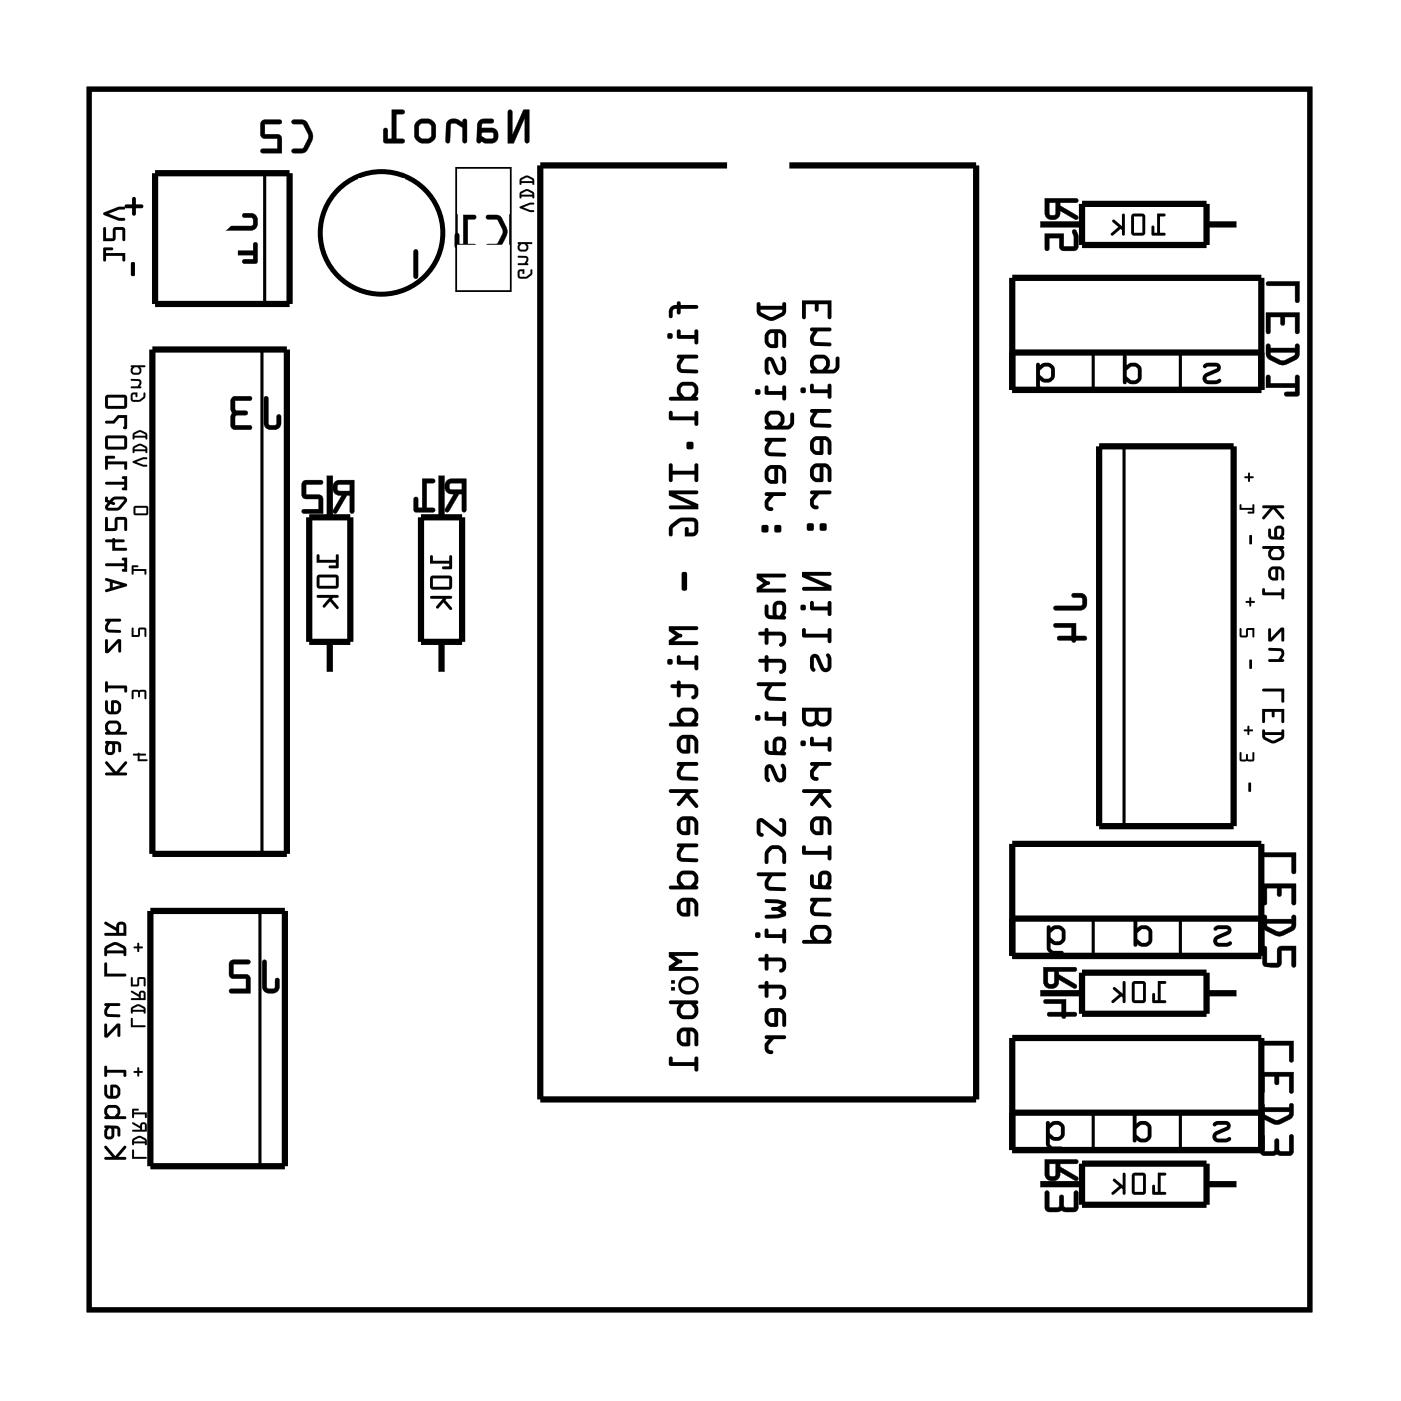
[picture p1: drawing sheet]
<svg xmlns="http://www.w3.org/2000/svg" width="57mm" height="57mm" viewBox="0 0 57 57" stroke-linecap="round" stroke-linejoin="round" font-family="sans-serif">
<g fill="none" stroke="#000" stroke-width=".2">
<path d="M3.6 3.6h49.8v49.8h-49.8zM17 10.3v1"/>
<circle cx="15.6" cy="9.5" r="2.5"/>
</g>
<path d="M3.6 3.6h49.8v49.8h-49.8z" fill="none" stroke="#000" stroke-width=".04"/>
<g fill="#000">
<path d="M5.4 10.7h.1l-.1 .6-.1-.1zM5.4 8.1h.1v.2l.3 .1-.3 .1v.3l-.1-.3-.3-.1 .3-.1zM49.1 14.9l.2-.1h.3a.2 .2 0 0 1 .2 .2 .2 .2 0 0 1-.1 .2l-.4 .2-.1 .1h.6v.1l-.5 .1a.24 .24 0 0 1-.2-.2 .24 .24 0 0 1 .1-.3l.4-.2h-.5zM50.9 19.3l.1 .1 .1 .1h-.1l-.1 .2v-.2h-.1l.1-.1zM5.4 25.6v.3h.2l.1-.3h.2l.1 .4h-.1v-.3h-.2v.3h-.3zM5.4 23.1h.2h-.2v.1h.6v.2h-.1v-.1h-.5v.1zM5.4 28.2l.5-.1 .1 .4h-.1v-.3h-.2v.2l-.1-.2h-.2v.3zM5.6 38.5l.1 .1h.1l-.1 .1-.1 .1v-.1l-.2-.1h.2zM5.4 30.8l.5-.1v.1h-.2v.2h.3l-.4 .1v-.3zM49.5 37.8l.2-.1h.3a.2 .2 0 0 1 .2 .2 .2 .2 0 0 1-.1 .2l-.4 .2v.1h.5v.1l-.5 .1a.24 .24 0 0 1-.2-.2 .24 .24 0 0 1 .1-.2l.5-.3-.5 .1zM50.9 29.6l.1 .2h.1h-.1l-.1 .2v-.2h-.2h.2zM50.9 31.9l.1 .1v.3h-.1z"/>
<path d="M51 24.4v.1l.2 .1h-.2v.1v-.1h-.2l.2-.1zM51 21.8l.1 .1-.1 .3zM51 26.9h.1l-.1 .4v-.1zM50.6 20.6v.1h.5v-.1l.1 .3h-.3h.2v-.1h-.5zM50.6 30.7v.3h.2l.1-.2v.2h.2v-.3l.1 .3-.6 .1zM50.6 25.6v.3h.2l.1-.3h.3v.4h-.1v-.3h-.2v.3h-.3zM5.6 43.5l.1 .2h.1l-.1 .1-.1 .1v-.1l-.2-.1h.2zM49.5 45.8l.2-.1h.3a.2 .2 0 0 1 .2 .2 .2 .2 0 0 1-.1 .2l-.4 .2-.1 .1h.6v.1l-.5 .1a.24 .24 0 0 1-.2-.2 .24 .24 0 0 1 .1-.3l.4-.2h-.4z"/>
<path d="M4.2 10.1v.6l.1-.1v-.2h.7v.2h.1v-.3h-.8v-.1h.3v-.1zM4.2 9.3v.5h.5v-.4h.3v.4h.1l-.1-.5h-.4v.4h-.3v-.4zM4.2 8.7v.1l.6 .2h.3v-.1l-.7-.2 .7-.2v-.1h-.3z"/>
<path d="M4.2 10.1v.6l.1-.1v-.2h.7v.2h.1v-.3h-.8v-.1h.3v-.1zM4.2 10.1h.4v.1h-.3v.1h.8v.3h-.1v-.2h-.7v.2l-.1 .1zM4.2 9.3v.5h.5v-.4h.3v.4h.1l-.1-.5h-.4v.4h-.3v-.4zM4.2 9.3h.1v.4h.3v-.4h.4l.1 .5h-.1v-.4h-.3v.4h-.5zM4.2 8.7v.1l.6 .2h.3l-.7-.3 .7-.2v-.1h-.3zM4.2 8.7l.6-.3h.3v.1l-.7 .2 .7 .2v.1h-.3l-.6-.2z"/>
<path d="M5.4 10.7l-.1 .5 .1 .1 .1-.6zM5.4 10.7h.1l-.1 .6-.1-.1z"/>
<path d="M5.4 8.1v.2l-.3 .1 .3 .1 .1 .3v-.3l.3-.1-.3-.1v-.2zM5.4 8.1h.1v.2l.3 .1-.3 .1v.3l-.1-.3-.3-.1 .3-.1z"/>
<path d="M5.4 16v.4a.38 .38 0 0 0 .5-.4l-.1 .2-.1 .1h-.3v-.2h.1l.1 .1v-.2zM5.3 15.5l.4 .1-.1 .2h-.3h.5h-.1a.17 .17 0 0 0 .1-.2 .17 .17 0 0 0-.1-.1zM5.3 14.9v.3l.2 .1h.2l.1-.2-.1-.1 .2-.1zM5.5 15h.1l.1 .2h-.3z"/>
<path d="M5.4 16v.4h.3l.2-.2v-.2l-.2 .3h-.3v-.2h.1l.1 .1v-.2zM5.4 16h.2v.2l-.1-.1h-.1v.2h.3l.2-.3v.2l-.2 .2h-.3l-.1-.1zM5.3 15.5l.4 .1-.1 .2h-.3h.5l-.1-.3zM5.3 15.5h.4a.17 .17 0 0 1 .1 .1 .17 .17 0 0 1-.1 .2h.1h-.5h.1h.2l.1-.2v-.1zM5.3 14.9v.3l.2 .1h.2l.1-.2-.1-.1 .2-.1zM5.3 14.9h.6l-.2 .1 .1 .1-.1 .2h-.2l-.2-.1zM5.5 15h.1l.1 .2h-.3zM5.5 15l-.1 .2h.3l-.1-.2z"/>
<path d="M5.4 18.8l.4 .2h.2l-.4-.2 .4-.1zM5.4 18.2v.3l.1-.1h.4l.1 .1v-.3a.35 .35 0 0 0-.5 0zM5.5 18.3l.2-.1 .2 .1zM5.4 17.7v.2h.1h.4h.1v-.2a.35 .35 0 0 0-.5-.1zM5.5 17.7l.2-.1 .2 .2z"/>
<path d="M5.4 18.8l.4 .2h.2l-.4-.2 .4-.1zM5.4 18.8l.6-.1-.4 .1 .4 .2h-.2zM5.4 18.2v.3l.1-.1 .5 .1v-.3l-.2-.1zM5.4 18.2l.4-.1 .2 .1v.3l-.5-.1-.1 .1zM5.5 18.3l.2-.1 .2 .1zM5.5 18.3h.4l-.2-.1zM5.4 17.7v.2h.1h.5v-.2l-.2-.1zM5.4 17.7l.4-.1 .2 .1v.2h-.5h-.1zM5.5 17.7l.2-.1 .2 .2zM5.5 17.7l.4 .1-.2-.2z"/>
<path d="M9.2 9.2v.2h1a.36 .36 0 0 0 .3-.4 .36 .36 0 0 0-.3-.3h-.3v.1v.1h.4v.3zM9.2 9.9l-.1 .5h1.2v.2h-.4v.1h.6v-.8h-.2v.3h-1v-.3z"/>
<path d="M9.2 9.2v.2h1a.37 .37 0 0 0 .3-.4 .37 .37 0 0 0-.3-.3h-.2a.1 .1 0 0 0-.1 .1 .1 .1 0 0 0 .1 .1h.3v.3zM9.2 9.3l1.1-.1v-.3l-.4-.1v-.1h.3a.35 .35 0 0 1 .3 .3 .35 .35 0 0 1-.3 .4h-1zM9.2 9.9l-.1 .5h1.2v.2h-.3a.1 .1 0 0 0-.1 .1 .1 .1 0 0 0 .1 .1l.5-.1v-.7a.1 .1 0 0 0-.1-.1 .1 .1 0 0 0-.1 .1v.2h-1v-.3zM9.2 9.9h.1v.3h1v-.3h.1l.1 .8h-.6v-.1h.4v-.2h-1.2z"/>
<path d="M10.8 16.2v1.1a.36 .36 0 0 0 .3 .2 .36 .36 0 0 0 .4-.2v-.3l-.1-.1-.1 .1v.3h-.3l-.1-1zM9.5 16.2l-.1 1.2 .2 .1h.6v-.1h-.6v-.4l.5-.1v-.1l-.5-.1v-.4h.6l.1-.1z"/>
<path d="M10.8 16.2v1.1a.37 .37 0 0 0 .3 .2 .37 .37 0 0 0 .4-.2v-.3a.1 .1 0 0 0-.1-.1 .1 .1 0 0 0-.1 .1v.3h-.3v-1zM10.8 16.2l.1 .1v1h.4l.1-.4v.1l.1 .3a.35 .35 0 0 1-.4 .2 .35 .35 0 0 1-.3-.2zM9.5 16.2l-.1 1.2 .2 .1h.6a.1 .1 0 0 0 .1-.1 .1 .1 0 0 0-.1-.1l-.6 .1v-.4l.4-.1a.1 .1 0 0 0 .1-.1 .1 .1 0 0 0-.1-.1h-.4v-.4l.6 .1a.1 .1 0 0 0 .1-.1 .1 .1 0 0 0-.1-.1zM9.5 16.2h.8l-.1 .1h-.6v.4l.5 .1v.1l-.5 .1v.4h.6v.1h-.6l-.2-.1z"/>
<path d="M11.9 4.9l.1 .2h.4l.2 .5-.2 .5h-.4l-.1 .1h.1a.6 .6 0 0 0 .8-.5l-.1-.3-.2-.4-.2-.1zM10.7 4.9l-.1 .6 .2 .2h.5v.4h-.6l-.1 .1h.9l-.1-.7h-.6v-.4h.6l.1-.2z"/>
<path d="M11.9 4.9v.2h.5l.2 .5-.2 .5h-.4a.1 .1 0 0 0-.1 .1 .1 .1 0 0 0 .1 .1l.5-.1 .3-.6-.3-.7zM11.9 4.9h.5l.3 .5a.83 .83 0 0 1-.3 .8h-.4h-.1l.1-.1h.4l.2-.4v-.2l-.2-.4-.4-.1zM10.7 4.9v.7l.6 .1v.4h-.6a.1 .1 0 0 0-.1 .1 .1 .1 0 0 0 .1 .1h.8l-.1-.8h-.6v-.4h.6a.1 .1 0 0 0 .1-.1 .1 .1 0 0 0-.1-.1zM10.7 4.9h.8l-.1 .2h-.6v.4h.6l.1 .7h-.9l.1-.1h.6v-.5h-.5l-.2-.1z"/>
<path d="M19.9 8.8v.1l.4 .1 .2 .4-.2 .5-.4 .1-.1 .1h.1a.6 .6 0 0 0 .8-.6v-.2l-.3-.4-.2-.1zM18.9 8.8v1.2h-.2v-.4l-.1-.1v.6h.8v-.1h-.3v-1.1h.3v-.1z"/>
<path d="M19.8 8.8l.1 .1 .4 .1 .2 .4-.2 .5h-.4a.1 .1 0 0 0-.1 .1 .1 .1 0 0 0 .1 .1l.5-.1 .3-.6-.3-.6zM19.9 8.8h.5l.3 .5a.83 .83 0 0 1-.4 .8h-.4l-.1-.1h.1l.4-.1 .2-.3v-.3l-.2-.4h-.4zM18.9 8.8v1.2h-.2v-.4a.1 .1 0 0 0-.1-.1 .1 .1 0 0 0-.1 .1l.1 .5h.7a.1 .1 0 0 0 .1-.1 .1 .1 0 0 0-.1-.1l-.2 .1v-1.1l.2 .1a.1 .1 0 0 0 .1-.1 .1 .1 0 0 0-.1-.1zM18.9 8.8h.5v.1h-.3v1.1h.3v.1h-.8v-.6l.1 .1v.4h.2z"/>
<path d="M21.2 11v.4a.38 .38 0 0 0 .5-.4l-.1 .2-.1 .1h-.3v-.2h.1l.1 .1v-.2zM21.1 10.4l.4 .2-.1 .1-.3 .1h.4v-.1a.17 .17 0 0 0 .1-.1 .17 .17 0 0 0-.2-.2zM21.1 9.9v.3l.2 .1 .2-.1 .1-.1-.1-.1 .2-.1zM21.3 10h.1v.2h-.2z"/>
<path d="M21.2 11v.4h.3l.2-.2v-.2l-.2 .3h-.3v-.2h.1l.1 .1v-.2zM21.2 11h.2v.2l-.1-.1h-.1v.2h.3l.2-.3v.2l-.2 .2h-.3l-.1-.1zM21.1 10.4l.4 .2-.1 .1-.3 .1h.4v-.3zM21.1 10.4h.3a.17 .17 0 0 1 .2 .2 .17 .17 0 0 1-.1 .1v.1h-.4v-.1h.3l.1-.1v-.1zM21.1 9.9v.3l.2 .1 .2-.1 .1-.1-.1-.1 .2-.1zM21.1 9.9h.6l-.2 .1 .1 .1-.1 .1-.2 .1-.2-.1zM21.3 10h.1v.2h-.2zM21.3 10l-.1 .2h.2v-.2z"/>
<path d="M20.7 4.5v1.3h.3l.4-1v1h.1l.1-1.3h-.2l-.5 1v-.9zM19.6 4.9l-.1 .9h.6a.31 .31 0 0 0 .2-.3 .31 .31 0 0 0-.2-.3h-.5v-.1l.1-.1h.4v-.1zM19.7 5.4h.4v.2l-.3 .1-.2-.1zM18.3 4.9l-.1 .2v.7h.1l.1-.7 .1-.1 .4 .2v.6h.1v-.9h-.1v.1l-.3-.2zM16.8 5.3a.5 .5 0 0 0 1 0 .5 .5 0 0 0-1 0zM17.1 5.1l.4-.1 .1 .1v.4l-.1 .1-.3 .1-.1-.1zM16 4.5v1.2h-.2v-.4l-.1-.1-.1 .6h.9v-.1h-.3v-1l.3-.1v-.1z"/>
<path d="M20.7 4.5v1.3h.3l.4-1v1a.1 .1 0 0 0 .1 0 .1 .1 0 0 0 .1 0v-1.3h-.3l-.4 1v-.9zM20.8 4.5l.1 .1v1l.5-1.1h.2l-.1 1.3h-.1v-1l-.4 1h-.3zM19.5 4.9l-.1 .9a.09 .09 0 0 0 .1 .1 .09 .09 0 0 0 .1-.1h.5a.32 .32 0 0 0 .2-.3 .32 .32 0 0 0-.2-.3h-.5l.1-.2h.4a.1 .1 0 0 0 .1-.1 .1 .1 0 0 0-.1-.1zM19.6 4.9h.5v.1h-.4l-.1 .1v.1h.5a.31 .31 0 0 1 .2 .3 .31 .31 0 0 1-.2 .3h-.6zM19.7 5.4h.4v.2l-.3 .1-.2-.1zM19.7 5.4l-.1 .2 .2 .1 .3-.1v-.2zM18.3 4.9l-.1 .9a.09 .09 0 0 0 .1 0 .09 .09 0 0 0 .1 0v-.7l.2-.1 .3 .2v.6a.1 .1 0 0 0 .1 0 .1 .1 0 0 0 .1 0v-.9a.11 .11 0 0 0-.2-.1 .1 .1 0 0 0 0 .2l-.3-.2zM18.3 4.9h.3l.3 .1v-.1h.1v.9h-.1v-.6l-.3-.2-.2 .1-.1 .7h-.1v-.7zM16.8 5.3a.51 .51 0 0 0 1 0 .51 .51 0 0 0-1 0zM16.8 5.3a.5 .5 0 0 1 1 0 .5 .5 0 0 1-1 0zM17.1 5.1l.4-.1 .1 .1v.4l-.1 .1h-.4zM17.1 5.1v.5l.1 .1h.3l.1-.2v-.4l-.1-.1zM16 4.5v1.2h-.2v-.4a.1 .1 0 0 0-.1-.1 .1 .1 0 0 0-.1 .1l.1 .5h.7a.1 .1 0 0 0 .1 0 .1 .1 0 0 0-.1-.1h-.2v-1h.2a.1 .1 0 0 0 .1-.1 .1 .1 0 0 0-.1-.1zM16 4.5h.5v.1h-.3v1.1h.3v.1h-.8v-.6l.1 .1v.4h.2z"/>
<path d="M21.2 8.4l.4 .2h.2l-.5-.1 .5-.2zM21.2 7.8v.3l.1-.1h.4l.1 .1v-.2a.35 .35 0 0 0-.5-.1zM21.3 7.9l.2-.1 .2 .1zM21.2 7.3v.2h.1h.4h.1v-.2a.35 .35 0 0 0-.5 0zM21.3 7.3l.2-.1 .2 .2z"/>
<path d="M21.2 8.4l.4 .2h.2l-.5-.1 .5-.2zM21.2 8.4l.6-.1-.5 .2 .5 .1-.2 .1zM21.2 7.8v.3l.1-.1 .5 .1v-.2l-.2-.2zM21.2 7.8l.4-.1 .2 .2v.2l-.5-.1-.1 .1zM21.3 7.9l.2-.1 .2 .1zM21.3 7.9h.4l-.2-.1zM21.2 7.3v.2h.1h.5v-.2l-.2-.1zM21.2 7.3l.4-.1 .2 .1v.2h-.5h-.1zM21.3 7.3l.2-.1 .2 .2zM21.3 7.3l.4 .1-.2-.2z"/>
<path d="M27.4 12.5l-.1 .2 .1 .3 .1-.4h.1l.1 .2 .1-.2h.6l.1-.1-.1-.1h-.6l-.1-.1-.1 .1zM27.4 12.5l.2-.1 .1-.1 .1 .1h.6l.1 .1-.1 .1h-.6l-.1 .2-.1-.2h-.1l-.1 .4-.1-.3zM27.6 13.5l.1 .3h.6l.1 .2h.1l-.1-.6-.1 .1v.2h-.5v-.2zM27.6 13.5h.2v.2h.5v-.2l.1-.1 .1 .6h-.1l-.1-.2h-.6zM27.2 13.7a.15 .15 0 0 0 .3 0 .15 .15 0 0 0-.3 0zM27.2 13.7a.15 .15 0 0 1 .3 0 .15 .15 0 0 1-.3 0zM27.6 14.5v.1h.1l-.1 .2a.3 .3 0 0 0 .2 .4h.7l-.1-.1h-.6v-.2l.1-.3h.5l.1-.1zM27.6 14.5h.9l-.1 .1h-.5l-.1 .3v.2h.6l.1 .1h-.7a.33 .33 0 0 1-.2-.3 .33 .33 0 0 1 .1-.3h-.1zM27.7 15.6l-.1 .3 .1 .3h-.4v.1h1.2l-.1-.1 .1-.4-.1-.1-.2-.1zM27.7 15.6h.5l.2 .1 .1 .1-.1 .4 .1 .1h-1.2v-.1h.4l-.1-.3zM27.8 15.8l.4-.1 .1 .3-.1 .2h-.3l-.1-.2zM27.8 15.8v.2l.1 .2h.3l.1-.2-.1-.3zM27.3 16.8v.3h1l.1 .2h.1l-.1-.5h-.1v.2h-.9v-.2zM27.3 16.8h.1v.2h.9v-.2h.1l.1 .5-.1 .1-.1-.3h-1zM28 18v.3h.3v-.3zM28 18h.3v.3h-.3zM27.3 18.9v.8l.1-.1v-.2h.9v.2h.2l-.1-.7h-.1v.3h-.9v-.3zM27.3 18.9h.1v.3h.9v-.3h.1l.1 .7h-.2v-.2h-.9v.2l-.1 .1zM27.3 20v.2l.9 .4h-.8l-.1 .1v.1h1.2v-.2l-.9-.4h.8l.1-.1-.1-.1zM27.3 20h1.1l.1 .1-.1 .1h-.8l.9 .4v.2h-1.2v-.1l.1-.1h.8l-.9-.4zM27.4 21.4l-.1 .2 .1 .3v-.4l.3-.2h.6v.4h-.2v-.2h-.1l-.1 .4h.4l.2-.2v-.4l-.1-.1-.1-.1a.82 .82 0 0 0-.9 .3zM27.4 21.4l.3-.3h.6l.2 .2v.4l-.2 .2h-.4l.1-.4h.1v.2h.2v-.4h-.5l-.4 .2v.3l-.1 .1v-.3zM27.8 23.4v.6l.1 .1 .1-.1v-.6zM27.8 23.4h.2v.6l-.1 .1-.1-.1zM27.3 25.5v.2l.3 .2-.3 .2v.2h1.2l-.1-.1h-.9l.3-.3-.3-.2h.9h.1l-.1-.1zM27.3 25.5h1.1l.1 .2h-.1h-.9l.3 .2-.3 .3h.9l.1 .1h-1.2v-.2l.3-.2-.3-.2zM27.6 26.8l.1 .3h.6l.1 .2h.1l-.1-.6-.1 .1v.2h-.5v-.2zM27.6 26.8h.2v.2h.5v-.2l.1-.1 .1 .6h-.1l-.1-.2h-.6zM27.2 27a.15 .15 0 0 0 .3 0 .15 .15 0 0 0-.3 0zM27.2 27a.15 .15 0 0 1 .3 0 .15 .15 0 0 1-.3 0zM27.4 27.9v.2h.2v.3h.1l.1-.3h.5v.2l-.1 .1 .1 .1a.32 .32 0 0 0 .2-.3 .32 .32 0 0 0-.2-.3h-.5l-.1-.1-.1 .1zM27.4 27.9h.2l.1-.1 .1 .1h.5a.31 .31 0 0 1 .2 .3 .31 .31 0 0 1-.3 .3l.1-.4h-.5v.3h-.1h-.1v-.3h-.2zM27.7 28.9l-.1 .3 .1 .3h-.4v.1h1.2l-.1-.1 .1-.4-.1-.2h-.2zM27.7 28.9h.5h.2l.1 .2-.1 .4 .1 .1h-1.2v-.1h.4l-.1-.3zM27.8 29.1l.4-.1 .1 .3-.1 .2h-.3l-.1-.2zM27.8 29.1v.2l.1 .2h.3l.1-.2-.1-.3zM27.7 30l-.1 .3 .1 .4h.4l.1-.6 .1 .1v.5h.2v-.5l-.1-.1-.2-.1zM27.7 30h.5l.2 .1 .1 .1v.5h-.2v-.5l-.1-.1-.1 .6h-.4l-.1-.4zM27.8 30.2l.2-.1v.5l-.2-.1zM27.8 30.2v.3l.2 .1v-.5zM27.6 31.1v.1h.1l-.1 .2a.3 .3 0 0 0 .2 .4h.7l-.1-.1h-.6v-.2l.1-.3h.5l.1-.1zM27.6 31.1h.9l-.1 .1h-.5l-.1 .3v.2h.6l.1 .1h-.7a.33 .33 0 0 1-.2-.2 .33 .33 0 0 1 .1-.4h-.1zM27.3 32.2l.1 .1h.6l-.4 .5 .1 .1 .3-.4 .3 .4h.2l-.4-.5 .4-.1-.1-.1zM27.3 32.2h1.1l.1 .1-.4 .1 .4 .5h-.2l-.3-.4-.3 .4-.1-.1 .4-.5h-.6zM27.7 33.4l-.1 .2 .1 .4h.4l.1-.5 .1 .1v.4h.2v-.4l-.1-.2-.2-.1zM27.7 33.4l.5-.1 .2 .1 .1 .2v.4h-.2v-.4l-.1-.1-.1 .5h-.4l-.1-.4zM27.8 33.5h.2v.4l-.2-.1zM27.8 33.5v.3l.2 .1v-.4zM27.6 34.4v.1l.1 .1-.1 .1a.3 .3 0 0 0 .2 .5l.7-.1-.1-.1h-.6v-.2l.1-.2h.5l.1-.1zM27.6 34.4l.9 .1-.1 .1h-.5l-.1 .2v.2h.6l.1 .1-.7 .1a.33 .33 0 0 1-.2-.3 .33 .33 0 0 1 .1-.3l-.1-.1zM27.7 35.6l-.1 .2 .1 .3h-.4v.2h1.2l-.1-.2 .1-.3-.1-.2-.2-.1zM27.7 35.6l.5-.1 .2 .1 .1 .2-.1 .3 .1 .2h-1.2v-.2h.4l-.1-.3zM27.8 35.7h.4l.1 .2-.1 .2h-.3l-.1-.2zM27.8 35.7v.2l.1 .2h.3l.1-.2-.1-.2zM27.7 36.7l-.1 .2 .1 .4 .4 .1 .1-.6 .1 .1v.4l.2 .1v-.5l-.1-.2-.2-.1zM27.7 36.7l.5-.1 .2 .1 .1 .2v.5l-.2-.1v-.4l-.1-.1-.1 .6-.4-.1-.1-.4zM27.8 36.8h.2v.4l-.2-.1zM27.8 36.8v.3l.2 .1v-.4zM27.3 38.8v.2l.3 .2-.3 .2v.2h1.2l-.1-.2h-.9l.3-.2-.3-.2h.9l.1-.1-.1-.1zM27.3 38.8h1.1l.1 .1-.1 .1h-.9l.3 .2-.3 .2h.9l.1 .2h-1.2v-.2l.3-.2-.3-.2zM27.7 40.2a.4 .4 0 0 0 .8 0 .4 .4 0 0 0-.8 0zM27.7 40.2a.4 .4 0 0 1 .8 0 .4 .4 0 0 1-.8 0zM27.9 40a.27 .27 0 0 1 .4 0 .27 .27 0 0 1-.1 .4h-.3l-.1-.2zM27.9 40a.27 .27 0 0 0 .2 .4 .27 .27 0 0 0 .2-.4h-.2zM27.4 40v.1h.1v-.1zM27.4 40h.1v.1h-.1zM27.4 40.3v.1h.1v-.1zM27.4 40.3h.1v.1h-.1zM27.3 40.8v.2h.4l-.1 .3 .2 .3h.5l.2-.2v-.3l-.1-.1 .1-.1-.1-.1zM27.3 40.8h1.1l.1 .1-.1 .1 .1 .1v.3l-.2 .2h-.5l-.2-.3 .1-.3h-.4zM27.9 41h.3l.1 .2v.2h-.5v-.3zM27.9 41l-.1 .1v.3h.5v-.3l-.1-.1zM27.7 42l-.1 .2 .1 .4 .4 .1 .1-.6 .1 .1v.4l.2 .1v-.5l-.1-.2-.2-.1zM27.7 42l.5-.1 .2 .1 .1 .2v.5l-.2-.1v-.4l-.1-.1-.1 .6-.4-.1-.1-.4zM27.8 42.1h.2v.4l-.2-.1zM27.8 42.1v.3l.2 .1v-.4zM27.3 43.1v.4h1l.1 .2h.1l-.1-.6h-.1v.2h-.9v-.2zM27.3 43.1h.1v.2h.9v-.2h.1l.1 .6h-.1l-.1-.2h-1z"/>
<path d="M27.4 12.5l-.1 .2 .1 .3 .1-.4h.1l.1 .2 .1-.2h.6l.1-.1-.1-.1h-.6l-.1-.1-.1 .1zM27.6 13.5l.1 .3h.6l.1 .2h.1l-.1-.6-.1 .1v.2h-.5v-.2zM27.2 13.7a.15 .15 0 0 0 .3 0 .15 .15 0 0 0-.3 0zM27.6 14.5v.1h.1a.33 .33 0 0 0-.1 .3 .33 .33 0 0 0 .2 .3h.7l-.1-.1h-.6v-.2l.1-.3h.5l.1-.1zM27.7 15.6l-.1 .3 .1 .3h-.4v.1h1.2l-.1-.1 .1-.4-.1-.1-.2-.1zM27.8 15.8l.4-.1 .1 .3-.1 .2h-.3l-.1-.2zM27.3 16.8v.3h1l.1 .2h.1l-.1-.5h-.1v.2h-.9v-.2zM28 18v.3h.3v-.3zM27.3 18.9v.8l.1-.1v-.2h.9v.2h.2l-.1-.7h-.1v.3h-.9v-.3zM27.3 20v.2l.9 .4h-.8l-.1 .1v.1h1.2v-.2l-.9-.4h.8l.1-.1-.1-.1zM27.4 21.4l-.1 .2 .1 .3v-.4l.3-.2h.6v.4h-.2v-.2h-.1l-.1 .4h.4l.2-.2v-.4l-.1-.1-.1-.1a.82 .82 0 0 0-.9 .3zM27.8 23.4v.6l.1 .1 .1-.1v-.6zM27.3 25.5v.2l.3 .2-.3 .2v.2h1.2l-.1-.1h-.9l.3-.3-.3-.2h.9h.1l-.1-.1zM27.6 26.8l.1 .3h.6l.1 .2h.1l-.1-.6-.1 .1v.2h-.5v-.2zM27.2 27a.15 .15 0 0 0 .3 0 .15 .15 0 0 0-.3 0zM27.4 27.9v.2h.2v.3h.1h.1v-.3h.5l-.1 .4a.31 .31 0 0 0 .3-.3 .31 .31 0 0 0-.2-.3h-.5l-.1-.1-.1 .1zM27.7 28.9l-.1 .3 .1 .3h-.4v.1h1.2l-.1-.1 .1-.4-.1-.2h-.2zM27.8 29.1l.4-.1 .1 .3-.1 .2h-.3l-.1-.2zM27.7 30l-.1 .3 .1 .4h.4l.1-.6 .1 .1v.5h.2v-.5l-.1-.1-.2-.1zM27.8 30.2l.2-.1v.5l-.2-.1zM27.6 31.1v.1h.1a.33 .33 0 0 0-.1 .4 .33 .33 0 0 0 .2 .2h.7l-.1-.1h-.6v-.2l.1-.3h.5l.1-.1zM27.3 32.2l.1 .1h.6l-.4 .5 .1 .1 .3-.4 .3 .4h.2l-.4-.5 .4-.1-.1-.1zM27.7 33.4l-.1 .2 .1 .4h.4l.1-.5 .1 .1v.4h.2v-.4l-.1-.2-.2-.1zM27.8 33.5h.2v.4l-.2-.1zM27.6 34.4v.1l.1 .1a.33 .33 0 0 0-.1 .3 .33 .33 0 0 0 .2 .3l.7-.1-.1-.1h-.6v-.2l.1-.2h.5l.1-.1zM27.7 35.6l-.1 .2 .1 .3h-.4v.2h1.2l-.1-.2 .1-.3-.1-.2-.2-.1zM27.8 35.7h.4l.1 .2-.1 .2h-.3l-.1-.2zM27.7 36.7l-.1 .2 .1 .4 .4 .1 .1-.6 .1 .1v.4l.2 .1v-.5l-.1-.2-.2-.1zM27.8 36.8h.2v.4l-.2-.1zM27.3 38.8v.2l.3 .2-.3 .2v.2h1.2l-.1-.2h-.9l.3-.2-.3-.2h.9l.1-.1-.1-.1zM27.7 40.2a.4 .4 0 0 0 .8 0 .4 .4 0 0 0-.8 0zM27.9 40a.27 .27 0 0 1 .4 0 .27 .27 0 0 1-.1 .4h-.3l-.1-.2zM27.4 40v.1h.1v-.1zM27.4 40.3v.1h.1v-.1zM27.3 40.8v.2h.4l-.1 .3 .2 .3h.5l.2-.2v-.3l-.1-.1 .1-.1-.1-.1zM27.9 41h.3l.1 .2v.2h-.5v-.3zM27.7 42l-.1 .2 .1 .4 .4 .1 .1-.6 .1 .1v.4l.2 .1v-.5l-.1-.2-.2-.1zM27.8 42.1h.2v.4l-.2-.1zM27.3 43.1v.4h1l.1 .2h.1l-.1-.6h-.1v.2h-.9v-.2z"/>
<path d="M30.9 12.3v.5a.7 .7 0 0 0 1 .1l.2-.1-.1-.5-.1 .2h-.9v-.2zM31 12.6l.9 .1-.4 .2-.4-.1zM31.3 13.5l-.1 .2 .1 .4 .4 .1 .1-.6 .1 .1v.4l.1 .1 .1-.5-.1-.2-.2-.1zM31.4 13.6h.2v.4h-.2zM31.3 14.6l-.1 .6 .1 .1 .1-.1v-.5l.2 .5a.24 .24 0 0 0 .3 .1 .24 .24 0 0 0 .2-.2l-.1-.4v-.2l-.1 .1v.5h-.1l-.3-.5h-.1zM31.2 15.7v.4h.7v.2h.2l-.1-.6-.1 .1v.2h-.6v-.2zM30.8 16a.12 .12 0 0 0 .2 0 .12 .12 0 0 0-.2 0zM31.3 16.8l-.1 .2 .1 .4h-.1v.1h1l.2-.2-.1-.5-.1 .1v.4l-.3 .1 .1-.2-.1-.4h-.2zM31.4 16.9h.3l.1 .1v.2l-.1 .2h-.2l-.1-.2zM31.2 17.9v.1h.1a.33 .33 0 0 0-.1 .3 .33 .33 0 0 0 .2 .3h.6v-.1l-.6-.1-.1-.1 .2-.3h.5l.1-.1zM31.3 19l-.1 .3 .1 .4h.4l.1-.6 .1 .1v.5h.1l.1-.5-.1-.1-.2-.1zM31.4 19.2l.2-.1v.5l-.2-.1zM31.2 20.1v.1h.2l-.2 .2a.29 .29 0 0 0 0 .3 .29 .29 0 0 0 .3 .1v-.1h-.1l-.1-.2 .3-.3h.4l.1-.1zM31.6 21.4v.3h.2v-.3zM31.1 21.4v.3h.2v-.3zM30.9 23.4v.2l.2 .2-.2 .2v.2l1.2-.1-.1-.1h-.9l.3-.2-.3-.2h.9l.1-.1-.1-.1zM31.2 24.7v.4l.2 .2h.6v-.2l.1-.4a.28 .28 0 0 0-.3-.2 .28 .28 0 0 0-.3 .2v.4h-.1l-.1-.4zM31.7 24.7h.2l-.1 .4h-.1zM31 25.8v.1h.2v.4h.1v-.4h.6l-.1 .5a.31 .31 0 0 0 .3-.3 .31 .31 0 0 0-.3-.3h-.5v-.2l-.1 .2zM31 26.9v.1h.2v.4h.1v-.4l.6 .1-.1 .4a.31 .31 0 0 0 .3-.3 .31 .31 0 0 0-.3-.3h-.5v-.2l-.1 .2zM30.9 27.9v.1h.4a.33 .33 0 0 0-.1 .3 .33 .33 0 0 0 .2 .3h.6v-.2h-.6l-.1-.1 .2-.3h.5v-.1zM31.2 29v.4h.7v.2h.2l-.1-.6-.1 .1v.1h-.6v-.1zM30.8 29.3a.12 .12 0 0 0 .2 0 .12 .12 0 0 0-.2 0zM31.2 30.2v.4l.2 .2h.6v-.1l.1-.4a.28 .28 0 0 0-.3-.3 .28 .28 0 0 0-.3 .3v.3h-.1l-.1-.4zM31.7 30.2h.2l-.1 .4h-.1zM31.3 31.2l-.1 .6 .1 .1h.1v-.6l.2 .5a.24 .24 0 0 0 .3 .1 .24 .24 0 0 0 .2-.2l-.1-.4v-.1h-.1v.5l-.1 .1-.3-.6h-.1zM30.9 33.4v.5l.1 .2h.2l-.2-.2v-.4l.8 .6 .3-.1v-.4l-.2-.2h-.1l.1 .2v.4l-.8-.6zM31.4 34.6l-.2 .2v.4h.1l.1-.4 .1-.2h.3l.1 .2 .1 .4h.1v-.4a.43 .43 0 0 0-.7-.2zM30.9 35.6v.1h.4a.33 .33 0 0 0-.1 .4 .33 .33 0 0 0 .2 .2h.6v-.1h-.6l-.1-.1 .2-.4h.5v-.1zM31.2 36.7v.1l.7 .1-.4 .2 .4 .2h-.7v.1l.1 .1a.84 .84 0 0 0 .8-.1v-.2l-.2-.1 .2-.1v-.2a.84 .84 0 0 0-.8-.1zM31.2 37.9v.4h.7v.2l.2-.1-.1-.5h-.1v.2h-.6v-.2zM30.8 38.1a.12 .12 0 0 0 .2 0 .12 .12 0 0 0-.2 0zM31 39.1v.1h.2v.3l.1 .1v-.1v-.3h.6l-.1 .5a.31 .31 0 0 0 .3-.3 .31 .31 0 0 0-.3-.3h-.5v-.2l-.1 .2zM31 40.2v.1h.2v.4h.1v-.4h.6l-.1 .5a.31 .31 0 0 0 .3-.3 .31 .31 0 0 0-.3-.3h-.5v-.2l-.1 .2zM31.3 41.2l-.1 .2 .1 .4 .4 .1 .1-.6 .1 .1v.4l.1 .1 .1-.5-.1-.2-.2-.1zM31.4 41.3h.2v.4l-.2-.1zM31.2 42.3v.1h.2l-.2 .2a.29 .29 0 0 0 0 .3 .29 .29 0 0 0 .3 .1v-.1l-.1-.1-.1-.2 .3-.2h.4l.1-.1z"/>
<path d="M30.9 12.3v.5l.5 .3h.2l.5-.3-.1-.5-.1 .2h-.9v-.2zM30.9 12.3h.1v.2h.9l.1-.2 .1 .5-.5 .3h-.2l-.5-.3zM31 12.6l.9 .1-.4 .2-.4-.1zM31 12.6l.1 .2 .4 .1 .4-.2zM31.3 13.5l-.1 .2 .1 .4 .4 .1 .1-.6 .1 .1v.4l.1 .1 .1-.5-.1-.2-.2-.1zM31.3 13.5l.5-.1 .2 .1 .1 .2-.1 .5-.1-.1v-.4l-.1-.1-.1 .6-.4-.1-.1-.4zM31.4 13.6h.2v.4h-.2zM31.4 13.6v.4h.2v-.4zM31.3 14.6l-.1 .5 .1 .2 .1-.1-.1-.1 .1-.4 .3 .6 .3-.1 .1-.4-.1-.2h-.1v.5h-.1l-.3-.5h-.1zM31.3 14.6h.1h.1l.3 .5h.1v-.5l.1-.1v.2l.1 .4a.24 .24 0 0 1-.2 .2 .24 .24 0 0 1-.3-.1l-.2-.5v.5l-.1 .1-.1-.1zM31.2 15.7v.4h.7v.2h.2l-.1-.6-.1 .1v.2h-.6v-.2zM31.2 15.7l.1 .1v.2h.6v-.2l.1-.1 .1 .6h-.2v-.2h-.7zM30.8 16a.12 .12 0 0 0 .2 0 .12 .12 0 0 0-.2 0zM30.8 16a.12 .12 0 0 1 .2 0 .12 .12 0 0 1-.2 0zM31.3 16.8l-.1 .2 .1 .4h-.1v.1h1l.2-.2-.1-.5-.1 .1v.4l-.3 .1 .1-.2-.1-.4h-.2zM31.3 16.8h.4h.2l.1 .4-.1 .2 .3-.1v-.4l.1-.1 .1 .5-.2 .2h-1v-.1h.1l-.1-.4zM31.4 16.9h.3l.1 .1v.2l-.1 .2h-.2l-.1-.2zM31.4 16.9v.3l.1 .2h.2l.1-.2v-.2l-.1-.1zM31.2 17.9v.1h.1l-.1 .2a.3 .3 0 0 0 .2 .4h.6v-.1l-.6-.1-.1-.1 .2-.3h.5l.1-.1zM31.2 17.9h.9l-.1 .1h-.5l-.2 .3 .1 .1 .6 .1v.1h-.6a.33 .33 0 0 1-.2-.3 .33 .33 0 0 1 .1-.3h-.1zM31.3 19l-.1 .3 .1 .4h.4l.1-.6 .1 .1v.5h.1l.1-.5-.1-.1-.2-.1zM31.3 19h.5h.2l.1 .2-.1 .5h-.1v-.5l-.1-.1-.1 .6h-.4l-.1-.4zM31.4 19.2l.2-.1v.5l-.2-.1zM31.4 19.2v.3l.2 .1v-.5zM31.2 20.1v.1h.2l-.2 .2a.31 .31 0 0 0 .3 .4v-.1h-.1l-.1-.2 .3-.3h.4l.1-.1zM31.2 20.1h.9l-.1 .1h-.4l-.3 .3 .1 .1 .1 .2a.21 .21 0 0 1-.2 0 .21 .21 0 0 1-.1-.2v-.2l.2-.2h-.2zM31.6 21.4v.3h.2v-.3zM31.6 21.4h.2v.3h-.2zM31.1 21.4v.3h.2v-.3zM31.1 21.4h.2v.3h-.2zM30.9 23.4v.2l.2 .2-.2 .2v.2l1.2-.1-.1-.1h-.9l.3-.2-.3-.2h.9l.1-.1-.1-.1zM30.9 23.4h1.1l.1 .1-.1 .1h-.9l.3 .2-.3 .2h.9l.1 .1-1.2 .1v-.2l.2-.2-.2-.2zM31.2 24.7v.4l.2 .2h.6v-.2l.1-.4a.28 .28 0 0 0-.3-.2 .28 .28 0 0 0-.3 .2v.4h-.1l-.1-.4zM31.2 24.7h.1l.1 .4h.1v-.4a.28 .28 0 0 1 .3-.2 .28 .28 0 0 1 .3 .2l-.1 .4v.2h-.6l-.2-.2zM31.7 24.7h.2l-.1 .4h-.1zM31.7 24.7v.4h.1l.1-.4zM31 25.8v.1h.2v.4h.1v-.4h.6v.3l-.1 .1 .1 .1a.32 .32 0 0 0 .2-.3 .32 .32 0 0 0-.3-.3h-.5v-.2l-.1 .2zM31 25.8h.2l.1-.2v.2h.5a.31 .31 0 0 1 .3 .3 .31 .31 0 0 1-.3 .3l.1-.5h-.6v.4h-.1v-.4h-.2zM31 26.9v.1h.2v.4h.1v-.4h.6v.3l-.1 .1 .1 .1a.32 .32 0 0 0 .2-.3 .32 .32 0 0 0-.3-.3h-.5v-.2l-.1 .2zM31 26.9h.2l.1-.2v.2h.5a.31 .31 0 0 1 .3 .3 .31 .31 0 0 1-.3 .3l.1-.4-.6-.1v.4h-.1v-.4h-.2zM30.9 27.9v.1h.4l-.1 .1a.3 .3 0 0 0 .2 .5h.6v-.2h-.6l-.1-.1 .2-.3h.5v-.1zM30.9 27.9h1.1v.1h-.5l-.2 .2 .1 .2h.6v.2h-.6a.33 .33 0 0 1-.2-.3 .33 .33 0 0 1 .1-.3h-.4zM31.2 29v.4h.7v.2h.2l-.1-.6-.1 .1v.1h-.6v-.1zM31.2 29l.1 .1v.1h.6v-.1l.1-.1 .1 .6h-.2v-.2h-.7zM30.8 29.3a.12 .12 0 0 0 .2 0 .12 .12 0 0 0-.2 0zM30.8 29.3a.12 .12 0 0 1 .2 0 .12 .12 0 0 1-.2 0zM31.2 30.2v.4l.2 .2h.6v-.1l.1-.4a.28 .28 0 0 0-.3-.3 .28 .28 0 0 0-.3 .3v.3h-.1l-.1-.4zM31.2 30.2h.1l.1 .4h.1v-.3a.28 .28 0 0 1 .3-.3 .28 .28 0 0 1 .3 .3l-.1 .4v.1h-.6l-.2-.2zM31.7 30.2h.2l-.1 .4h-.1zM31.7 30.2v.4h.1l.1-.4zM31.3 31.2l-.1 .5 .1 .2 .1-.1-.1-.1 .1-.4 .3 .6 .3-.1 .1-.4-.1-.2h-.1v.5l-.1 .1-.3-.6h-.1zM31.3 31.2h.1h.1l.3 .6 .1-.1v-.5h.1v.1l.1 .4a.24 .24 0 0 1-.2 .2 .24 .24 0 0 1-.3-.1l-.2-.5v.6h-.1l-.1-.1zM30.9 33.4v.5l.1 .2h.2l-.2-.2v-.4l.8 .6 .3-.1v-.4l-.2-.2h-.1l.1 .2v.4l-.8-.6zM30.9 33.4h.3l.7 .6v-.4l-.1-.2h.1l.2 .2v.4l-.3 .1-.8-.6v.4l.2 .2h-.2l-.1-.2zM31.4 34.6l-.2 .2v.4h.1l.1-.4 .1-.2 .3 .1 .1 .1v.4h.1l.1-.4-.2-.2-.2-.1zM31.4 34.6l.1-.1a.4 .4 0 0 1 .5 .2v.5h-.1v-.4l-.1-.1-.3-.1-.1 .2-.1 .4h-.1v-.4zM30.9 35.6v.1h.4l-.1 .2a.3 .3 0 0 0 .2 .4h.6v-.1h-.6l-.1-.1 .2-.4h.5v-.1zM30.9 35.6h1.1v.1h-.5l-.2 .3 .1 .2h.6v.1h-.6a.33 .33 0 0 1-.2-.2 .33 .33 0 0 1 .1-.4h-.4zM31.2 36.7v.1l.7 .1-.4 .2 .4 .2h-.7v.2h.5l.4-.1v-.2l-.2-.1 .2-.1-.1-.2-.3-.1zM31.2 36.7h.5l.3 .1 .1 .2-.2 .1 .2 .1v.2l-.4 .1h-.5v-.2h.7l-.4-.2 .4-.2-.7-.1zM31.2 37.9v.4h.7v.2l.2-.1-.1-.5h-.1v.2h-.6v-.2zM31.2 37.9h.1v.2h.6v-.2h.1l.1 .5-.2 .1v-.2h-.7zM30.8 38.1a.12 .12 0 0 0 .2 0 .12 .12 0 0 0-.2 0zM30.8 38.1a.12 .12 0 0 1 .2 0 .12 .12 0 0 1-.2 0zM31 39.1v.1h.2v.3l.1 .1v-.4h.6v.3l-.1 .1 .1 .1a.32 .32 0 0 0 .2-.3 .32 .32 0 0 0-.3-.3h-.5v-.2l-.1 .2zM31 39.1h.2l.1-.2v.2h.5a.31 .31 0 0 1 .3 .3 .31 .31 0 0 1-.3 .3l.1-.5h-.6v.3v.1l-.1-.1v-.3h-.2zM31 40.2v.1h.2v.4h.1v-.4h.6v.3l-.1 .1 .1 .1a.32 .32 0 0 0 .2-.3 .32 .32 0 0 0-.3-.3h-.5v-.2l-.1 .2zM31 40.2h.2l.1-.2v.2h.5a.31 .31 0 0 1 .3 .3 .31 .31 0 0 1-.3 .3l.1-.5h-.6v.4h-.1v-.4h-.2zM31.3 41.2l-.1 .2 .1 .4 .4 .1 .1-.6 .1 .1v.4l.1 .1 .1-.5-.1-.2-.2-.1zM31.3 41.2l.5-.1 .2 .1 .1 .2-.1 .5-.1-.1v-.4l-.1-.1-.1 .6-.4-.1-.1-.4zM31.4 41.3h.2v.4l-.2-.1zM31.4 41.3v.3l.2 .1v-.4zM31.2 42.3v.1h.2l-.2 .2a.31 .31 0 0 0 .3 .4v-.1l-.1-.1-.1-.2 .3-.2h.4l.1-.1zM31.2 42.3h.9l-.1 .1h-.4l-.3 .2 .1 .2 .1 .1a.21 .21 0 0 1-.2 .1 .21 .21 0 0 1-.1-.2v-.2l.2-.2h-.2z"/>
<path d="M32.7 12.3l.1 .7 .1-.1v-.5h.3l.1 .3 .1-.3h.4v.6h.1v-.7zM33.1 13.4v.1h.1a.33 .33 0 0 0-.2 .3 .33 .33 0 0 0 .3 .3h.6v-.1l-.7-.1v-.1l.2-.3h.5v-.1zM33.2 14.5l-.2 .3 .1 .3h-.1l.1 .1h.9l.2-.2v-.4h-.1v.4l-.4 .1 .2-.2-.2-.4h-.1zM33.3 14.7l.3-.1 .1 .1v.2l-.2 .2h-.1l-.2-.2zM33.1 15.7v.3h.7v.2h.1v-.5h-.1v.2h-.6v-.2zM32.6 15.9a.15 .15 0 0 0 .3 0 .15 .15 0 0 0-.3 0zM33.1 16.7v.1h.1a.33 .33 0 0 0-.2 .4 .33 .33 0 0 0 .3 .2h.6v-.1h-.7v-.2l.2-.3h.5v-.1zM33.2 17.9l-.2 .2 .1 .4h.5v-.6l.2 .2v.4h.1v-.5l-.1-.1-.2-.1zM33.3 18l.1-.1v.5l-.2-.1zM33.2 19l-.2 .2 .1 .4h.5v-.5l.2 .1v.4h.1v-.4l-.1-.2-.2-.1zM33.3 19.1h.1v.4l-.2-.1zM33.1 20v.1l.1 .1-.1 .1a.29 .29 0 0 0 0 .3 .29 .29 0 0 0 .2 .2l.1-.1-.2-.1v-.2l.2-.2h.5v-.1zM33.5 21.4v.2h.2v-.2zM32.9 21.4v.2h.3v-.2zM32.7 23.3v.2l.9 .4h-.8l-.1 .1 .1 .1h1.1v-.2l-.9-.4h.8l.1-.1v-.1zM33.1 24.5v.4h.7v.2h.1v-.6l-.1 .1v.1h-.6v-.1zM32.6 24.8a.15 .15 0 0 0 .3 0 .15 .15 0 0 0-.3 0zM32.7 25.6l.1 .4h1v.2h.1v-.6l-.1 .1v.2h-.9v-.2zM33.1 26.7v.6l.1 .1h.1l-.1-.6 .3 .5a.24 .24 0 0 0 .2 .1 .24 .24 0 0 0 .2-.2v-.4l-.1-.1h-.1l.1 .5-.1 .1-.3-.6h-.2zM32.7 28.9v.5l.2 .2h.2a.3 .3 0 0 1 .4 0h.2l.2-.2v-.5zM33.4 29h.4v.3a.19 .19 0 0 1-.2 .2 .19 .19 0 0 1-.2-.2zM32.9 29h.3v.3a.19 .19 0 0 1-.1 .2 .19 .19 0 0 1-.2-.2zM33.1 30.1v.3h.7v.2h.1v-.5h-.1v.2h-.6v-.2zM32.6 30.3a.15 .15 0 0 0 .3 0 .15 .15 0 0 0-.3 0zM33.1 31.1v.1h.1l-.1 .2a.29 .29 0 0 0 0 .3 .29 .29 0 0 0 .2 .1l.1-.1h-.2v-.2l.2-.3h.5v-.1zM32.7 32.2l.1 .1h.6l-.4 .5 .1 .1 .3-.4 .4 .4h.1l-.4-.5 .4-.1v-.1zM33.2 33.4l-.2 .2 .1 .4h.5v-.5l.2 .1v.4h.1v-.4l-.1-.2-.2-.1zM33.3 33.5h.1v.4l-.2-.1zM32.7 34.5l.1 .4h1v.2l.1-.1v-.5h-.1v.2h-.9v-.2zM33.1 35.7v.4l.2 .2h.6l-.1-.2 .1-.4a.28 .28 0 0 0-.3-.2 .28 .28 0 0 0-.2 .2v.4h-.1l-.1-.4zM33.5 35.7h.3l-.1 .4h-.2zM33.1 36.6v.2h.1a.33 .33 0 0 0-.2 .3 .33 .33 0 0 0 .3 .3h.6v-.2h-.7v-.2l.2-.2h.5v-.1zM33.2 37.8l-.2 .2 .1 .3h-.3l-.1 .2h1.2l-.1-.2 .1-.3-.1-.2-.2-.1zM33.3 37.9h.4l.1 .3-.2 .1h-.2l-.2-.1z"/>
<path d="M32.7 12.3l.1 .7 .1-.1v-.5h.3l.1 .3 .1-.3h.4v.6h.1v-.7zM32.7 12.3h1.2v.7h-.1v-.6h-.4l-.1 .3-.1-.3h-.3v.5l-.1 .1zM33.1 13.4v.1h.1l-.1 .2a.3 .3 0 0 0 .2 .4h.6v-.1l-.7-.1v-.1l.2-.3h.5v-.1zM33.1 13.4h.8v.1h-.5l-.2 .3v.1l.7 .1v.1h-.6a.33 .33 0 0 1-.3-.3 .33 .33 0 0 1 .2-.3h-.1zM33.2 14.5l-.2 .3 .2 .3h-.2l.1 .1h.9l.2-.2v-.4h-.1v.4l-.4 .1 .2-.2-.2-.4h-.1zM33.2 14.5h.4h.1l.2 .4-.2 .2 .4-.1v-.4l.1-.1v.5l-.2 .2h-.9l-.1-.1h.1l-.1-.3zM33.3 14.7l.3-.1 .1 .1v.2l-.2 .2h-.1l-.2-.2zM33.3 14.7l-.1 .2 .2 .2h.1l.2-.2v-.2l-.1-.1zM33.1 15.7v.3h.7v.2h.1v-.5h-.1v.2h-.6v-.2zM33.1 15.7h.1v.2h.6v-.2h.1v.5h-.1v-.2h-.7zM32.6 15.9a.15 .15 0 0 0 .3 0 .15 .15 0 0 0-.3 0zM32.6 15.9a.15 .15 0 0 1 .3 0 .15 .15 0 0 1-.3 0zM33.1 16.7v.1h.1l-.1 .2a.3 .3 0 0 0 .2 .4h.6v-.1h-.7v-.2l.2-.3h.5v-.1zM33.1 16.7h.8v.1h-.5l-.2 .3v.2h.7v.1h-.6a.33 .33 0 0 1-.3-.2 .33 .33 0 0 1 .2-.4h-.1zM33.2 17.9l-.2 .2 .1 .4h.5v-.6l.2 .2v.4h.1v-.5l-.1-.1-.2-.1zM33.2 17.9l.4-.1 .2 .1 .1 .1v.5h-.1v-.4l-.2-.2v.6h-.5l-.1-.4zM33.3 18l.1-.1v.5l-.2-.1zM33.3 18l-.1 .3 .2 .1v-.5zM33.2 19l-.2 .2 .1 .4h.5v-.5l.2 .1v.4h.1v-.4l-.1-.2-.2-.1zM33.2 19l.4-.1 .2 .1 .1 .2v.4h-.1v-.4l-.2-.1v.5h-.5l-.1-.4zM33.3 19.1h.1v.4l-.2-.1zM33.3 19.1l-.1 .3 .2 .1v-.4zM33.1 20v.1l.1 .1-.1 .1a.31 .31 0 0 0 .2 .5l.1-.1-.2-.1v-.2l.2-.2h.5v-.1zM33.1 20l.8 .1v.1h-.5l-.2 .2v.2l.2 .1a.21 .21 0 0 1-.2 .1 .21 .21 0 0 1-.2-.3v-.1l.2-.2-.1-.1zM33.5 21.4v.2h.2v-.2zM33.5 21.4h.2v.2h-.2zM32.9 21.4v.2h.3v-.2zM32.9 21.4h.3v.2h-.3zM32.7 23.3v.2l.9 .4h-.8l-.1 .1 .1 .1h1.1v-.2l-.9-.4h.8l.1-.1v-.1zM32.7 23.3h1.2v.1l-.1 .1h-.8l.9 .4v.2h-1.1l-.1-.1 .1-.1h.8l-.9-.4zM33.1 24.5v.4h.7v.2h.1v-.6l-.1 .1v.1h-.6v-.1zM33.1 24.5l.1 .1v.1h.6v-.1l.1-.1v.6h-.1v-.2h-.7zM32.6 24.8a.15 .15 0 0 0 .3 0 .15 .15 0 0 0-.3 0zM32.6 24.8a.15 .15 0 0 1 .3 0 .15 .15 0 0 1-.3 0zM32.7 25.6l.1 .4h1v.2h.1v-.6l-.1 .1v.2h-.9v-.2zM32.7 25.6l.2 .1v.2h.9v-.2l.1-.1v.6h-.1v-.2h-1zM33.1 26.7l-.1 .5 .1 .2 .2-.1-.1-.1v-.4l.4 .6 .2-.1 .1-.4-.1-.2h-.1l.1 .5-.1 .1-.3-.6h-.2zM33.1 26.7h.1h.2l.3 .6 .1-.1-.1-.5h.1l.1 .1v.4a.24 .24 0 0 1-.2 .2 .24 .24 0 0 1-.2-.1l-.3-.5 .1 .6h-.1l-.1-.1zM32.7 28.9v.4a.35 .35 0 0 0 .3 .3 .35 .35 0 0 0 .3-.1 .35 .35 0 0 0 .4 .1 .35 .35 0 0 0 .2-.3v-.4zM32.7 28.9h1.2v.5l-.3 .2-.3-.1-.4 .1-.2-.2zM33.4 29h.4v.3a.19 .19 0 0 1-.2 .2 .19 .19 0 0 1-.2-.2zM33.4 29v.3a.18 .18 0 0 0 .2 .2 .18 .18 0 0 0 .2-.2v-.3zM32.9 29h.3v.3a.19 .19 0 0 1-.1 .2 .19 .19 0 0 1-.2-.2zM32.9 29v.3a.18 .18 0 0 0 .2 .2 .18 .18 0 0 0 .1-.2v-.3zM33.1 30.1v.3h.7v.2h.1v-.5h-.1v.2h-.6v-.2zM33.1 30.1h.1v.2h.6v-.2h.1v.5h-.1v-.2h-.7zM32.6 30.3a.15 .15 0 0 0 .3 0 .15 .15 0 0 0-.3 0zM32.6 30.3a.15 .15 0 0 1 .3 0 .15 .15 0 0 1-.3 0zM33.1 31.1v.1h.1l-.1 .2a.31 .31 0 0 0 .2 .5l.1-.2h-.2v-.2l.2-.3h.5v-.1zM33.1 31.1h.8v.1h-.5l-.2 .3v.1l.2 .2a.21 .21 0 0 1-.2 0 .21 .21 0 0 1-.2-.2v-.2l.2-.2h-.1zM32.7 32.2l.1 .1h.6l-.3 .5v.1l.3-.4 .4 .4h.1l-.4-.5 .4-.1v-.1zM32.7 32.2h1.2v.1l-.4 .1 .4 .5h-.1l-.4-.4-.3 .4-.1-.1 .4-.5h-.6zM33.2 33.4l-.2 .2 .1 .4h.5v-.5l.2 .1v.4h.1v-.4l-.1-.2-.2-.1zM33.2 33.4l.4-.1 .2 .1 .1 .2v.4h-.1v-.4l-.2-.1v.5h-.5l-.1-.4zM33.3 33.5h.1v.4l-.2-.1zM33.3 33.5l-.1 .3 .2 .1v-.4zM32.7 34.5l.1 .4h1v.2l.1-.1v-.5h-.1v.2h-.9v-.2zM32.7 34.5h.2v.2h.9v-.2h.1v.5l-.1 .1v-.2h-1zM33.1 35.7v.4l.2 .2h.6l-.1-.2 .1-.4a.28 .28 0 0 0-.3-.2 .28 .28 0 0 0-.2 .2v.4h-.1l-.1-.4zM33.1 35.7h.1l.1 .4h.1v-.4a.28 .28 0 0 1 .2-.2 .28 .28 0 0 1 .3 .2l-.1 .4 .1 .2h-.6l-.2-.2zM33.5 35.7h.3l-.1 .4h-.2zM33.5 35.7v.4h.2l.1-.4zM33.1 36.6v.2h.1l-.1 .1a.3 .3 0 0 0 .2 .5h.6v-.2h-.7v-.2l.2-.2h.5v-.1zM33.1 36.6l.8 .1v.1h-.5l-.2 .2v.2h.7v.2h-.6a.33 .33 0 0 1-.3-.3 .33 .33 0 0 1 .2-.3h-.1zM33.2 37.8l-.2 .2 .2 .3h-.4l-.1 .2h1.2l-.1-.2 .1-.3-.1-.2-.2-.1zM33.2 37.8l.4-.1 .2 .1 .1 .2-.1 .3 .1 .2h-1.2l.1-.2h.3l-.1-.3zM33.3 37.9h.4l.1 .3-.2 .1h-.2l-.2-.1zM33.3 37.9l-.1 .3 .2 .1h.2l.2-.1-.1-.3z"/>
<path d="M42.3 14.8v1l.2 .2h.4v-.2h-.5v-.3l.2 .1 .4-.1v-.2v-.3l-.2-.2h-.2l-.2 .1zM42.3 14.8h.1v.1l.2-.1h.2l.2 .2v.3v.2l-.4 .1-.2-.1v.3h.5v.2h-.4l-.2-.2zM42.4 15.1l.2-.1h.2l.1 .1v.3h-.3l-.2-.1zM42.4 15.1v.2l.2 .1h.3v-.3l-.1-.1h-.2z"/>
<path d="M42.3 14.8v1l.2 .2h.4v-.2h-.5v-.3l.2 .1 .4-.1v-.2v-.3l-.2-.2h-.2l-.2 .1zM42.4 15.1l.2-.1h.2l.1 .1v.3h-.3l-.2-.1z"/>
<path d="M42.6 8.1v.6a.31 .31 0 0 0 .4 .3 .31 .31 0 0 0 .2-.4l.7 .4 .1-.2-.8-.4v-.1h.7l.1-.2zM42.8 8.3h.3l-.1 .5-.2-.1zM42.6 9.5v.6l.1 .1 .1-.1v-.4h.4v.4l.1 .1h.6l.1-.1v-.4a.15 .15 0 0 0 0-.3 .16 .16 0 0 0-.3 .1l.1 .6h-.4v-.6z"/>
<path d="M42.6 8.1v.6a.32 .32 0 0 0 .4 .3 .32 .32 0 0 0 .2-.4l.6 .4a.11 .11 0 0 0 .2-.1 .1 .1 0 0 0-.1-.1l-.7-.4v-.1h.7a.1 .1 0 0 0 .1-.1 .1 .1 0 0 0-.1-.1zM42.6 8.1h1.4l-.1 .2h-.7v.1l.7 .4v.1l-.7-.3a.31 .31 0 0 1-.2 .4 .31 .31 0 0 1-.4-.3zM42.8 8.3h.3l-.1 .5-.2-.1zM42.8 8.3v.4l.2 .1 .1-.5zM42.6 9.5v.6a.1 .1 0 0 0 .1 .1 .1 .1 0 0 0 .1-.1v-.4h.4l.1 .5h.6l.1-.1-.1-.7a.1 .1 0 0 0-.1 0 .1 .1 0 0 0-.1 .1l.1 .6h-.4v-.6zM42.6 9.5h.8v.6h.4l-.1-.6 .2-.1 .1 .2v.5l-.2 .1h-.5l-.1-.1v-.4h-.4v.5h-.1z"/>
<path d="M45.8 14.5v1.1l.1 .1 .1-.1 .1 .1 .3-.1 .1-.1v-.5l-.2-.2-.3 .1v-.4zM45.8 14.5h.2v.4l.3-.1 .2 .2 .1 .5-.2 .2h-.3l-.1-.1-.1 .1-.1-.1zM46 15.1l.1-.1h.3v.5h-.2l-.2-.1zM46 15.1v.3l.1 .1h.3v-.5h-.3z"/>
<path d="M45.8 14.5v1.1l.1 .1 .1-.1 .1 .1h.3l.2-.2-.1-.5-.2-.2-.3 .1v-.4zM46 15.1l.1-.1h.3v.5h-.3l-.1-.1z"/>
<path d="M47.2 8.7v.8h-.1v-.3h-.1v.4h.5v-.1h-.2v-.7h.2v-.1zM47.2 8.7h.3v.1h-.2v.7h.2v.1h-.5v-.4h.1v.3h.1zM46.2 8.7v.8l.4 .1 .1-.1v-.7l-.1-.1zM46.2 8.7h.4l.1 .1v.7l-.1 .1-.5-.1zM46.3 8.8h.3v.7h-.3zM46.3 8.8v.7h.3v-.7zM45.4 9l.2 .3-.3 .3 .4-.3 .1 .3h.1v-.9l-.1 .1v.4zM45.4 9l.4 .2v-.4l.1-.1v.9h-.1l-.1-.3-.4 .3 .3-.3z"/>
<path d="M47.2 8.7v.8h-.1v-.3h-.1v.4h.5v-.1h-.2v-.7h.2v-.1zM46.2 8.7v.8l.4 .1 .1-.1v-.7l-.1-.1zM46.3 8.8h.3v.7h-.3zM45.4 9l.2 .3-.3 .3 .4-.3 .1 .3h.1v-.9l-.1 .1v.4z"/>
<path d="M49.1 14.9v.1h.2h.3l-.5 .3v.2l.1 .2 .6-.1v-.1h-.6l.1-.1 .4-.2a.2 .2 0 0 0 .1-.2 .2 .2 0 0 0-.2-.2h-.3zM49.1 14.9l.2-.1h.3l.2 .1-.1 .2-.5 .3 .1 .1h.5v.1l-.1 .1h-.4a.24 .24 0 0 1-.2-.2 .24 .24 0 0 1 .1-.3l.4-.2h-.5z"/>
<path d="M50.9 19.3v.1l-.1 .1h.1v.2l.1-.2h.1l-.1-.1zM50.9 19.3l.1 .1 .1 .1h-.1l-.1 .2v-.2h-.1l.1-.1z"/>
<path d="M51.7 11.5v.2h1.1v.6h.2v-.8zM51.6 12.8l.1 .8 .1-.1v-.6h.4v.3l.1 .1 .1-.1v-.3h.4v.7h.2v-.8zM51.7 14v.6a.8 .8 0 0 0 1.2 .1l.1-.2v-.5h-.1l-.1 .2h-1v-.2zM51.8 14.4h1l-.5 .3-.4-.2zM51.7 15.3l-.1 .5h1.2v.2h-.4v.1h.6v-.8h-.2v.3h-1v-.3z"/>
<path d="M51.7 11.5v.2h1.1v.6a.1 .1 0 0 0 .1 .1 .1 .1 0 0 0 .1-.1v-.8zM51.7 11.5h1.3v.8h-.2v-.6h-1.1zM51.6 12.7v.8a.1 .1 0 0 0 .1 .1 .1 .1 0 0 0 .1-.1v-.6h.4v.3a.1 .1 0 0 0 .1 .1 .1 .1 0 0 0 .1-.1v-.3h.4v.6a.1 .1 0 0 0 .1 .1 .1 .1 0 0 0 .1-.1v-.8zM51.6 12.8h1.4v.8h-.2v-.7h-.4v.3l-.1 .1v-.1l-.1-.3h-.4v.6l-.1 .1zM51.7 14v.6l.6 .3 .6-.3 .1-.5a.1 .1 0 0 0-.1-.1 .1 .1 0 0 0-.1 .1v.1h-1v-.2zM51.7 14.1h.1v.1h1v-.1l.1-.1 .1 .5-.5 .3h-.4l-.4-.2zM51.8 14.4h1v.1l-.5 .2-.4-.2zM51.8 14.4l.1 .1 .4 .2 .5-.3zM51.7 15.3l-.1 .5h1.2v.2h-.3a.1 .1 0 0 0-.1 .1 .1 .1 0 0 0 .1 .1l.5-.1v-.7a.1 .1 0 0 0-.1-.1 .1 .1 0 0 0-.1 .1v.2h-1v-.3zM51.7 15.3l.1 .1v.2h1v-.2l.1-.1 .1 .8h-.6v-.1h.4v-.2h-1.2z"/>
<path d="M4.3 31.1l.3 .4h-.3v.1h.9l-.1-.1h-.2l.3-.3-.1-.1-.4 .4zM4.3 30.2v.4a.21 .21 0 0 0 .2 .2 .21 .21 0 0 0 .2-.2v-.2h.1v.3h.1v-.4zM4.5 30.3l.1 .1-.1 .3-.1-.1zM4.4 29.5l-.1 .1v.4l.9-.1h-.1h-.2v-.3l-.1-.2zM4.5 29.5h.3v.2l-.1 .1h-.2l-.1-.1zM4.3 28.6v.4l.1 .1h.4l.1-.1v-.3l-.1-.1h-.3v.4l-.1-.1v-.3zM4.6 28.7h.2v.3h-.2zM4.3 27.8v.4l.1-.1h.7v.1h.1l-.1-.2h-.7v-.2zM4.3 26.1v.5h.1l.4-.4v.4h.1v-.5h-.1l-.4 .4v-.4zM4.3 25.3l.1 .1a.25 .25 0 0 0-.1 .2 .25 .25 0 0 0 .2 .2h.4v-.1h-.5v-.2l.1-.1h.4v-.1zM4.3 23.6v.1h.2v.3h-.2v.2l.9-.3zM4.6 23.8l.3 .1-.3 .1zM4.3 23v.1h.8l-.1 .2h.2v-.6l-.2 .1 .1 .2zM4.3 22v.1h.3v.4l.6-.1-.1-.1h-.4v-.2h.4v-.1l-.5-.1zM4.3 21.1v.6l.5-.1v-.4h.3v.4h.1l-.1-.5h-.4v.4h-.3v-.4zM4.3 20.3v.2h.1l-.1 .1v.2h.6l.3-.3v-.2h-.2h-.4a.15 .15 0 0 1-.1 .1 .15 .15 0 0 1-.1-.1zM4.6 20.4h.5l-.3 .3h-.4l.1-.1h.2zM4.3 19.7v.1h.8l-.1 .2h.2v-.6l-.2 .1 .1 .2zM4.3 18.6v.6l.1-.1v-.2h.7v.2h.1v-.3h-.8v-.1h.3v-.1zM4.3 17.8v.4l.1 .1h.7h.1l-.1-.5zM4.4 17.9h.7v.3h-.7zM4.3 17.2v.1h.3l.3-.3h.2l-.1 .5h.2v-.6h-.4l-.2 .3zM4.3 16.1v.5l.1 .1h.7l.1-.1-.1-.5zM4.4 16.2h.7v.4h-.7z"/>
<path d="M4.3 31.1l.3 .4h-.3v.1h.9l-.1-.1h-.2l.3-.3-.1-.1-.4 .4zM4.3 31.1l.4 .4 .4-.4 .1 .1-.3 .3h.2l.1 .1h-.9v-.1h.3zM4.3 30.2v.4a.21 .21 0 0 0 .2 .2 .21 .21 0 0 0 .2-.2v-.2h.1v.2h.1v-.3zM4.3 30.2l.6 .1v.4h-.1v-.3h-.1v.2a.21 .21 0 0 1-.2 .2 .21 .21 0 0 1-.2-.2zM4.5 30.3l.1 .1-.1 .3-.1-.1zM4.5 30.3l-.1 .3 .1 .1 .1-.3zM4.4 29.5l-.1 .1v.4l.9-.1h-.1h-.2v-.3l-.1-.2zM4.4 29.5l.4-.1 .1 .2v.3h.2h.1l-.9 .1v-.4zM4.5 29.5h.3v.2l-.1 .1h-.2l-.1-.1zM4.5 29.5l-.1 .2 .1 .1h.2l.1-.1v-.2zM4.3 28.6v.4l.1 .1h.4l.1-.1v-.3l-.1-.1h-.3v.4l-.1-.1v-.3zM4.3 28.6h.1v.3l.1 .1v-.4h.3l.1 .1v.3l-.1 .1h-.4l-.1-.1zM4.6 28.7h.2v.3h-.2zM4.6 28.7v.3h.2v-.3zM4.3 27.8v.4l.1-.1h.7v.1h.1l-.1-.2h-.7v-.2zM4.3 27.8h.1v.2h.7l.1 .2h-.1v-.1h-.7l-.1 .1zM4.3 26.1v.5h.1l.4-.4v.4h.1v-.5h-.1l-.4 .4v-.4zM4.3 26.1h.1v.4l.4-.4h.1v.5h-.1v-.4l-.4 .4h-.1zM4.3 25.3l.1 .1-.1 .1a.22 .22 0 0 0 .2 .3h.4v-.1h-.5v-.2l.1-.1h.4v-.1zM4.3 25.3h.6v.1h-.4l-.1 .1v.2h.5v.1h-.4a.25 .25 0 0 1-.2-.2 .25 .25 0 0 1 .1-.2zM4.3 23.6v.1h.2v.3h-.2v.2l.9-.3zM4.3 23.6l.8 .2 .1 .1-.9 .3v-.2h.2v-.3h-.2zM4.6 23.8l.3 .1-.3 .1zM4.6 23.8v.2l.3-.1zM4.3 23v.1h.8l-.1 .2h.2v-.6l-.2 .1 .1 .2zM4.3 23h.8l-.1-.2 .2-.1v.6h-.2l.1-.2h-.8zM4.3 22v.1h.3v.4l.6-.1-.1-.1h-.4v-.2h.4v-.1l-.5-.1zM4.3 22l.3-.1 .5 .1v.1h-.4v.2h.4l.1 .1-.6 .1v-.4h-.3zM4.3 21.1v.6l.5-.1v-.4h.3v.4h.1l-.1-.5h-.4v.4h-.3v-.4zM4.3 21.1h.1v.4h.3v-.4h.4l.1 .5h-.1v-.4h-.3v.4l-.5 .1zM4.3 20.3v.2h.1l-.1 .2 .1 .1h.5l.3-.4-.2-.1h-.4l-.1 .1zM4.3 20.3l.2 .1 .1-.1h.4l.2 .1-.3 .4h-.5l-.1-.1 .1-.2h-.1zM4.6 20.4h.5l-.3 .3h-.4l.1-.1h.2zM4.6 20.4l.1 .2h-.2l-.1 .1h.4l.3-.3zM4.3 19.7v.1h.8l-.1 .2h.2v-.6l-.2 .1 .1 .2zM4.3 19.7h.8l-.1-.2 .2-.1v.6h-.2l.1-.2h-.8zM4.3 18.6v.6l.1-.1v-.2h.7v.2h.1v-.3h-.8v-.1h.3v-.1zM4.3 18.6h.4v.1h-.3v.1h.8v.3h-.1v-.2h-.7v.2l-.1 .1zM4.3 17.8v.4l.1 .1h.7h.1l-.1-.5zM4.3 17.8h.8l.1 .5h-.1h-.7l-.1-.1zM4.4 17.9h.7v.3h-.7zM4.4 17.9v.3h.7v-.3zM4.3 17.2v.1h.3l.3-.3h.2l-.1 .5h.2v-.6h-.4l-.2 .3zM4.3 17.2h.3l.2-.3h.4v.6h-.2l.1-.5h-.2l-.3 .3h-.3zM4.3 16.1v.5l.1 .1h.7l.1-.1-.1-.5zM4.3 16.1h.8l.1 .5-.1 .1h-.7l-.1-.1zM4.4 16.2h.7v.4h-.7zM4.4 16.2v.4h.7v-.4z"/>
<path d="M5.4 25.6v.4h.3v-.3h.2v.3h.1l-.1-.4h-.2l-.1 .3h-.2zM5.4 25.6v.3h.2l.1-.3h.2l.1 .4h-.1v-.3h-.2v.3h-.3z"/>
<path d="M5.4 23.1v.3v-.1h.5v.1h.1v-.2h-.6v-.1h.2zM5.4 23.1h.2h-.2v.1h.6v.2h-.1v-.1h-.5v.1z"/>
<path d="M5.4 28.2v.3v-.3h.2l.1 .2v-.2h.2v.3h.1l-.1-.4zM5.4 28.2l.5-.1 .1 .4h-.1v-.3h-.2v.2l-.1-.2h-.2v.3z"/>
<path d="M5.5 20.7v.3h.5v-.4zM5.5 20.7h.5v.2h-.5z"/>
<path d="M5.5 20.7v.3h.5v-.4zM5.5 20.7l.5-.1v.4h-.5zM5.5 20.7h.5v.2h-.5zM5.5 20.7v.2h.5v-.2z"/>
<path d="M5.6 38.5v.1h-.2l.2 .1v.1l.1-.1 .1-.1h-.1zM5.6 38.5l.1 .1h.1l-.1 .1-.1 .1v-.1l-.2-.1h.2z"/>
<path d="M5.4 30.8h.2v.3l.4-.1h-.3v-.2h.2v-.1zM5.4 30.8l.5-.1v.1h-.2v.2h.3l-.4 .1v-.3z"/>
<path d="M12.9 22.6v.4h.8v.1h-.3h.4v-.5h-.1v.2h-.7v-.2zM13 23.5l-.1 .4 .1 .1h.7l.1-.1-.1-.5zM13 23.6h.7v.3h-.7zM12.9 24.3l.1 .1h.4l-.2 .3v.1l.3-.3 .2 .3h.1l-.3-.4h.3v-.1z"/>
<path d="M12.9 22.6v.4h.8v.1h-.3h.4v-.5h-.1v.2h-.7v-.2zM12.9 22.6h.1v.2h.7v-.2h.1v.5h-.4h.3v-.1h-.8zM13 23.5l-.1 .4 .1 .1h.7l.1-.1-.1-.5zM13 23.5l.7-.1 .1 .5-.1 .1h-.7l-.1-.1zM13 23.6h.7v.3h-.7zM13 23.6v.3h.7v-.3zM12.9 24.3l.1 .1h.4l-.2 .3v.1l.3-.3 .2 .3h.1l-.3-.4h.3v-.1zM12.9 24.3h.9v.1h-.3l.3 .4h-.1l-.2-.3-.3 .3v-.1l.2-.3h-.4z"/>
<path d="M13.7 19.7a.32 .32 0 0 0-.1 .3 .32 .32 0 0 0 .3 .2l-.3 .7h.1l.5-.7h.1v.7h.1v-1.3zM13.8 19.8h.5v.2h-.5zM12.4 19.6l-.1 .6 .2 .2h.5v.4h-.6l-.1 .1h.9l-.1-.7h-.6v-.4h.6l.1-.2z"/>
<path d="M13.7 19.7a.32 .32 0 0 0-.1 .3 .32 .32 0 0 0 .3 .2l-.3 .6a.1 .1 0 0 0 0 .1 .1 .1 0 0 0 .2 0l.4-.7h.1v.7a.1 .1 0 0 0 .1 .1 .1 .1 0 0 0 .1-.1v-1.3h-.7zM13.7 19.7l.7-.1v1.3h-.1v-.7h-.2l-.4 .7h-.1l.4-.7a.31 .31 0 0 1-.4-.1 .31 .31 0 0 1 .1-.4zM13.8 19.8h.5v.2h-.5zM13.8 19.8v.2h.5v-.2zM12.4 19.6v.7l.6 .1v.4h-.6a.1 .1 0 0 0-.1 .1 .1 .1 0 0 0 .1 .1h.8l-.1-.8h-.6v-.4h.6a.1 .1 0 0 0 .1-.1 .1 .1 0 0 0-.1-.1zM12.4 19.6h.8l-.1 .2h-.6v.4h.6l.1 .7h-.9l.1-.1h.6v-.5h-.5l-.2-.1z"/>
<path d="M17.6 22.7l-.1 .3h.8v.1h-.2l-.1 .1h.4v-.5h-.1v.2h-.6v-.2zM17.6 23.5l-.1 .4 .1 .1 .7 .1 .1-.1v-.5zM17.7 23.6h.6v.3h-.6zM17.6 24.3v.1h.5l-.3 .3v.1l.3-.2 .2 .3 .1-.1-.2-.3 .2-.1v-.1z"/>
<path d="M17.6 22.7l-.1 .3h.8v.1h-.2l-.1 .1h.4v-.5h-.1v.2h-.6v-.2zM17.6 22.7h.1v.2h.6v-.2h.1v.5h-.4l.1-.1h.2v-.1h-.8zM17.6 23.5l-.1 .4 .1 .1 .7 .1 .1-.1v-.5zM17.6 23.5h.8v.5l-.1 .1-.7-.1-.1-.1zM17.7 23.6h.6v.3h-.6zM17.7 23.6v.3h.6v-.3zM17.6 24.3v.1h.5l-.3 .3v.1l.3-.2 .2 .3 .1-.1-.2-.3 .2-.1v-.1zM17.6 24.3h.8v.1l-.2 .1 .2 .3-.1 .1-.2-.3-.3 .2v-.1l.3-.3h-.5z"/>
<path d="M18.2 19.6a.32 .32 0 0 0 0 .4 .32 .32 0 0 0 .3 .2l-.3 .6 .1 .1 .4-.7h.1v.6l.2 .1v-1.4zM18.4 19.7h.4v.3h-.4zM17.2 19.5v1.2h-.1l-.1-.4h-.1v.5l.8 .1v-.2h-.3v-1h.3v-.1z"/>
<path d="M18.2 19.6a.32 .32 0 0 0 0 .4 .32 .32 0 0 0 .3 .2l-.3 .6a.1 .1 0 0 0 0 .1 .1 .1 0 0 0 .1 0l.4-.7h.1v.6a.1 .1 0 0 0 .1 .1 .1 .1 0 0 0 .1-.1v-1.3h-.6zM18.2 19.6l.8-.1v1.4l-.1-.1v-.7h-.2l-.4 .8-.1-.1 .3-.7a.31 .31 0 0 1-.3-.1 .31 .31 0 0 1 0-.4zM18.4 19.7h.4v.3h-.4zM18.3 19.7l.1 .3h.5v-.3zM17.2 19.5v1.2h-.1v-.3a.1 .1 0 0 0-.1-.1 .1 .1 0 0 0-.1 .1v.5h.8a.1 .1 0 0 0 .1-.1 .1 .1 0 0 0-.1-.1h-.3v-1h.3a.1 .1 0 0 0 .1-.1 .1 .1 0 0 0-.1-.1zM17.2 19.5l.5 .1v.1h-.3v1h.3v.2l-.8-.1v-.5h.1v.4h.2z"/>
<path d="M42.7 37.8v1l.2 .1h.4v-.1l-.4-.1v-.3l.2 .2 .3-.2 .1-.1-.1-.4-.1-.1h-.3l-.1 .1zM42.7 37.8l.1-.1 .1 .2 .1-.2 .3 .1 .1 .1 .1 .4-.1 .2-.3 .1-.2-.1v.2l.4 .1v.1h-.4l-.2-.1zM42.9 38l.1-.1h.2l.1 .1v.3l-.3 .1-.1-.2zM42.9 38v.2l.1 .2 .3-.1v-.3l-.1-.1h-.2z"/>
<path d="M42.7 37.8v1l.2 .1h.4v-.1l-.4-.1v-.3l.2 .2 .3-.2 .1-.1-.1-.4-.1-.1h-.3l-.1 .1zM42.9 38l.1-.1h.2l.1 .1v.3l-.3 .1-.1-.2z"/>
<path d="M42.6 39.5v.6a.31 .31 0 0 0 .3 .2 .31 .31 0 0 0 .3-.3l.7 .3v-.1l-.7-.4v-.2h.6l.1-.1zM42.7 39.6h.3v.5h-.2zM42.6 40.8v.1h.7v.4h-.5v.2h.5h.1h.1l.4-.1v-.1h-.4v-.5z"/>
<path d="M42.6 39.4v.7a.32 .32 0 0 0 .3 .2 .32 .32 0 0 0 .3-.3l.6 .3a.1 .1 0 0 0 .1 0 .1 .1 0 0 0 0-.1l-.7-.4v-.2h.6a.1 .1 0 0 0 .1-.1 .1 .1 0 0 0-.1-.1zM42.6 39.5h1.3l-.1 .1h-.6v.2l.7 .4v.1l-.7-.4a.31 .31 0 0 1-.3 .4 .31 .31 0 0 1-.3-.2zM42.7 39.6h.3v.5h-.2zM42.7 39.6v.5h.3v-.5zM42.6 40.8v.1h.7v.4h-.5a.1 .1 0 0 0-.1 .1 .1 .1 0 0 0 .1 .1h.5a.09 .09 0 0 0 .1 .1 .09 .09 0 0 0 .1-.1h.3a.1 .1 0 0 0 .1-.1 .1 .1 0 0 0-.1-.1h-.3v-.5zM42.6 40.8h.9v.5h.4v.1l-.4 .1h-.1h-.1l-.5-.1v-.1h.5v-.4h-.7z"/>
<path d="M43 24.7l.1 .2h1a.36 .36 0 0 0 .2-.4 .36 .36 0 0 0-.2-.3h-.3l-.1 .1 .1 .1h.3v.3zM43 25.4v.2h.7v.3l-.5 .1v.1h.5l.1 .1 .1-.1h.4v-.1l-.4-.1v-.5z"/>
<path d="M43 24.7l.1 .2h1a.37 .37 0 0 0 .3-.4 .37 .37 0 0 0-.3-.3h-.3a.1 .1 0 0 0-.1 .1 .1 .1 0 0 0 .1 .1h.3v.3zM43 24.7h1.1v-.3l-.4-.1 .1-.1h.3a.35 .35 0 0 1 .2 .3 .35 .35 0 0 1-.2 .4h-1zM43 25.4v.2h.7v.3h-.5a.1 .1 0 0 0-.1 .1 .1 .1 0 0 0 .1 .1h.5a.09 .09 0 0 0 .1 .1 .09 .09 0 0 0 .1-.1h.3a.1 .1 0 0 0 .1-.1 .1 .1 0 0 0-.1-.1h-.3v-.5zM43 25.5l.9-.1v.6h.4v.1h-.4l-.1 .1-.1-.1h-.5v-.1h.5v-.4h-.7z"/>
<path d="M46.3 37.4l-.1 1.2h.1l.1-.1 .2 .1h.2l.2-.2v-.5l-.3-.2-.3 .2v-.4zM46.3 37.4l.1 .1v.4l.3-.2 .3 .2v.5l-.2 .2h-.2l-.2-.1-.1 .1h-.1zM46.4 38l.2-.1h.2v.5l-.2 .1-.2-.2zM46.4 38v.3l.2 .2 .2-.1v-.4l-.2-.1z"/>
<path d="M46.3 37.4l-.1 1.2h.1l.1-.1 .2 .1h.2l.2-.2v-.5l-.3-.2-.3 .2v-.4zM46.4 38l.2-.1h.2v.5l-.2 .1-.2-.2z"/>
<path d="M49.5 37.8l.1 .2 .1-.1h.4l-.6 .4v.2l.1 .1 .6-.1v-.1h-.5v-.1l.4-.2a.2 .2 0 0 0 .1-.2 .2 .2 0 0 0-.2-.2h-.3zM49.5 37.8l.2-.1h.3l.2 .2v.2l-.6 .3 .1 .1 .5-.1v.1l-.1 .1h-.4a.24 .24 0 0 1-.2-.2 .24 .24 0 0 1 .1-.2l.5-.3-.5 .1z"/>
<path d="M50.9 29.6v.2h-.2h.2v.2l.1-.2h.1h-.1zM50.9 29.6l.1 .2h.1h-.1l-.1 .2v-.2h-.2h.2z"/>
<path d="M50.9 31.9v.4h.1v-.3zM50.9 31.9l.1 .1v.3h-.1z"/>
<path d="M51 24.4v.1l-.2 .1h.2v.1v-.1h.2l-.2-.1zM51 24.4v.1l.2 .1h-.2v.1v-.1h-.2l.2-.1z"/>
<path d="M51 21.8v.4l.1-.3zM51 21.8l.1 .1-.1 .3z"/>
<path d="M51 26.9v.3v.1l.1-.4zM51 26.9h.1l-.1 .4v-.1z"/>
<path d="M50.6 20.6v.2h.5v.1h-.2h.3l-.1-.3v.1h-.5zM50.6 20.6v.1h.5v-.1l.1 .3h-.3h.2v-.1h-.5z"/>
<path d="M50.6 30.7v.4l.6-.1-.1-.3v.3h-.2v-.2l-.1 .2h-.2zM50.6 30.7v.3h.2l.1-.2v.2h.2v-.3l.1 .3-.6 .1z"/>
<path d="M50.6 25.6v.4h.3v-.3h.2v.3h.1v-.4h-.3l-.1 .3h-.2zM50.6 25.6v.3h.2v-.3h.4v.4h-.1v-.3h-.2v.3h-.3z"/>
<path d="M51.5 20.6v.1h.3l-.3 .4v.1l.4-.4 .4 .4h.1l-.3-.5h.3v-.1zM51.7 21.6v.3l.2 .1h.5v-.4a.21 .21 0 0 0-.2-.2 .21 .21 0 0 0-.2 .2v.3h-.1l-.1-.3zM52.1 21.6h.2l-.1 .3h-.1zM51.5 22.3v.1h.3l-.1 .3 .2 .1h.3l.2-.1v-.4zM51.9 22.4h.3l.1 .1-.1 .2h-.3v-.2zM51.8 23.2l-.1 .1 .1 .3 .3 .1 .1-.5 .1 .1v.3l.1 .1-.1-.5zM51.9 23.2h.1v.4l-.1-.1zM51.5 24v.3h.8v.1h.1v-.4l-.1 .2h-.7v-.2zM51.7 25.6v.6h.2l.4-.5v.4l.1 .1v-.6h-.2l-.4 .4v-.3zM51.7 26.4l.1 .1 .5 .1-.2 .3h-.3l-.1 .1h.7l-.1-.1a.25 .25 0 0 0 .1-.3 .25 .25 0 0 0-.2-.2zM51.5 28.1v.1h.8v.4h.1v-.5zM51.5 28.9v.6l.1-.1v-.4h.3v.3l.1-.3h.3v.5h.1v-.6zM51.5 29.8v.3a.53 .53 0 0 0 .8 .1l.1-.1v-.3l-.1 .1h-.7zM51.6 30h.7l-.4 .2z"/>
<path d="M51.5 20.6v.1h.3l-.3 .4v.1l.4-.4 .4 .4h.1l-.3-.5h.2v-.1zM51.5 20.6h.9v.1h-.3l.3 .5h-.1l-.4-.4-.4 .4v-.1l.3-.4h-.3zM51.7 21.6v.3l.2 .1h.5v-.4a.21 .21 0 0 0-.2-.2 .21 .21 0 0 0-.2 .2v.3h-.1l-.1-.3zM51.7 21.6h.1l.1 .3h.1v-.3a.21 .21 0 0 1 .2-.2 .21 .21 0 0 1 .2 .2v.4h-.5l-.2-.1zM52.1 21.6h.2l-.1 .3h-.1zM52.1 21.6v.3h.1l.1-.3zM51.5 22.3v.1h.3l-.1 .3 .2 .1h.3l.2-.1-.1-.4zM51.5 22.3h.9v.4l-.2 .1h-.3l-.2-.1 .1-.3h-.3zM51.9 22.4h.3l.1 .1-.1 .2h-.3v-.2zM51.9 22.4v.3h.3l.1-.2-.1-.1zM51.8 23.2l-.1 .1 .1 .3 .3 .1 .1-.5 .1 .1v.3l.1 .1-.1-.5zM51.8 23.2h.5l.1 .1v.4l-.1-.1v-.3l-.1-.1-.1 .5-.3-.1-.1-.3zM51.9 23.2h.1v.4l-.1-.1zM51.9 23.2v.3l.1 .1v-.4zM51.5 24v.3h.8v.1h.1l-.1-.4v.2h-.7v-.2zM51.5 24h.1v.2h.7l.1-.2v.4h-.1v-.1h-.8zM51.7 25.6v.6h.2l.4-.5v.4l.1 .1v-.6h-.2l-.4 .4v-.3zM51.7 25.6l.1 .1v.3l.4-.4h.2v.6l-.1-.1v-.4l-.4 .5h-.2zM51.7 26.4l.1 .1 .5 .1-.1 .3h-.4v.1h.5l.1-.1h-.1l.1-.1a.22 .22 0 0 0-.2-.4zM51.7 26.4h.5a.25 .25 0 0 1 .2 .2 .25 .25 0 0 1-.1 .3l.1 .1h-.7l.1-.1h.3l.2-.2-.1-.1-.4-.1zM51.5 28.1v.1h.8v.4h.1v-.5zM51.5 28.1h.9v.5h-.1v-.4h-.8zM51.5 28.9v.6l.1-.1v-.4h.3v.3l.1-.3h.3v.5h.1v-.6zM51.5 28.9h.9v.6h-.1v-.5h-.3l-.1 .3v-.3h-.3v.4l-.1 .1zM51.5 29.8v.3l.3 .2h.3l.3-.2-.1-.3v.1h-.7zM51.5 29.8l.1 .1h.7l.1-.1v.3l-.5 .2-.4-.2zM51.6 30h.7l-.4 .2zM51.6 30l.3 .2 .4-.2z"/>
<path d="M51.5 34.8l.1 .2h1.1v.6h.2v-.8zM51.5 36.1l.1 .8 .1-.1v-.6h.4v.3l.1 .1 .1-.1v-.3h.4v.7h.2v-.8zM51.5 37.3v.6a.8 .8 0 0 0 1.2 .1l.2-.2-.1-.5h-.1v.2h-1v-.2zM51.7 37.7h1l-.5 .3-.5-.2zM51.5 38.6v.7l.1 .1h.6l.1-.6h.4v.6h.2v-.8h-.8v.7h-.4v-.7z"/>
<path d="M51.5 34.8l.1 .2h1.1v.6a.1 .1 0 0 0 .1 .1 .1 .1 0 0 0 .1-.1v-.8zM51.5 34.8h1.4v.8h-.2v-.7h-1.1zM51.5 36v.8a.1 .1 0 0 0 .1 .1 .1 .1 0 0 0 .1-.1v-.6h.4v.3a.1 .1 0 0 0 .1 .1 .1 .1 0 0 0 .1-.1v-.3h.4v.6a.1 .1 0 0 0 .1 .1 .1 .1 0 0 0 .1-.1v-.8zM51.5 36.1h1.4v.8h-.2v-.7h-.4v.3l-.1 .1-.1-.1v-.3h-.4v.6l-.1 .1zM51.5 37.3v.6l.7 .3 .6-.3 .1-.5a.1 .1 0 0 0-.1-.1 .1 .1 0 0 0-.1 .1v.1h-1v-.2zM51.5 37.4h.1l.1 .1h1v-.1l.1-.1v.5l-.4 .3h-.4l-.4-.2zM51.7 37.7h1l-.1 .1-.4 .2-.5-.2zM51.7 37.7v.1l.5 .2 .5-.3zM51.5 38.6v.7l.1 .2 .6-.1 .1-.6h.4v.6a.1 .1 0 0 0 .1 .1 .1 .1 0 0 0 .1-.1v-.8h-.8v.7h-.4v-.7zM51.5 38.6h.2v.7h.4l.1-.7h.7v.8h-.2v-.6h-.4l-.1 .6h-.6l-.1-.1z"/>
<path d="M4.3 46.8l.3 .4h-.3v.1h.8v-.1h-.3l.3-.4v-.1l-.4 .5zM4.3 45.9v.4a.21 .21 0 0 0 .2 .2 .21 .21 0 0 0 .2-.2v-.3l.1 .3h.1v-.3zM4.4 46l.1 .1v.3l-.1-.1zM4.3 45.1v.2v.3h.8v-.1h-.3l.1-.2-.1-.2zM4.4 45.2h.3l.1 .2-.1 .1h-.2l-.1-.1zM4.3 44.3v.3l.1 .2h.3l.2-.1v-.3l-.1-.1h-.3v.4l-.1-.1v-.3zM4.6 44.4h.2l-.1 .3h-.1zM4.3 43.5v.4l.1-.1h.6l.1 .1v-.3h-.7v-.1zM4.3 41.8v.5h.1l.4-.4v.4h.1v-.5h-.1l-.4 .4v-.4zM4.3 40.9l.1 .1a.25 .25 0 0 0-.2 .3 .25 .25 0 0 0 .2 .2h.5v-.1h-.5v-.2l.1-.2h.4zM4.3 39.3v.5h.8v-.1h-.7v-.4zM4.3 38.6v.4l.1-.1h.6l.1 .1v-.4a.53 .53 0 0 0-.8 0zM4.4 38.7l.3-.2 .3 .3h-.6zM4.3 37.6v.1l.4 .3v.1h-.4v.1h.9v-.4a.21 .21 0 0 0-.3-.2 .21 .21 0 0 0-.2 .2zM4.9 37.7l.1 .1v.3h-.1z"/>
<path d="M4.3 46.8l.3 .4h-.3v.1h.8v-.1h-.3l.3-.4v-.1l-.4 .5zM4.3 46.8l.4 .4 .4-.5v.1l-.3 .4h.3v.1h-.8v-.1h.3zM4.3 45.9v.4a.21 .21 0 0 0 .2 .2 .21 .21 0 0 0 .2-.2v-.3l.1 .3h.1v-.3zM4.3 45.9l.6 .1v.3h-.1v-.2l-.1-.1v.3a.21 .21 0 0 1-.2 .2 .21 .21 0 0 1-.2-.2zM4.4 46l.1 .1v.3l-.1-.1zM4.4 46v.3l.1 .1v-.3zM4.3 45.1v.2v.3h.8v-.1h-.3l.1-.2-.1-.2zM4.3 45.1h.5l.1 .2-.1 .2h.3v.1h-.8v-.3zM4.4 45.2h.3l.1 .2-.1 .1h-.2l-.1-.1zM4.4 45.2v.2l.1 .1h.2l.1-.1-.1-.2zM4.3 44.3v.3l.1 .2h.3l.2-.1v-.3l-.1-.1h-.3v.4l-.1-.1v-.3zM4.3 44.3h.1v.3l.1 .1v-.4h.3l.1 .1v.3l-.2 .1h-.3l-.1-.2zM4.6 44.4h.2l-.1 .3h-.1zM4.6 44.4v.3h.1l.1-.3zM4.3 43.5v.4l.1-.1h.6l.1 .1v-.3h-.7v-.1zM4.3 43.5h.1v.1h.7v.3l-.1-.1h-.6l-.1 .1zM4.3 41.8v.5h.1l.4-.4v.4h.1v-.5h-.1l-.4 .4v-.4zM4.3 41.8h.1v.4l.4-.4h.1v.5h-.1v-.4l-.4 .4h-.1zM4.3 40.9l.1 .1-.1 .1a.22 .22 0 0 0 .1 .4h.5v-.1h-.5v-.2l.1-.2h.4zM4.3 40.9l.6 .1h-.4l-.1 .2v.2h.5v.1h-.5a.25 .25 0 0 1-.2-.2 .25 .25 0 0 1 .2-.3zM4.3 39.3v.5h.8v-.1h-.7v-.4zM4.3 39.3h.1v.4h.7v.1h-.8zM4.3 38.6v.4l.1-.1h.6l.1 .1v-.4l-.3-.1-.2-.1zM4.3 38.6l.3-.2 .2 .1 .3 .1v.4l-.1-.1h-.6l-.1 .1zM4.4 38.7l.3-.2 .3 .3h-.6zM4.4 38.7v.1h.6l-.3-.3zM4.3 37.6v.1l.4 .3v.1h-.4v.1h.9v-.4a.21 .21 0 0 0-.3-.2 .21 .21 0 0 0-.2 .2zM4.3 37.6l.4 .2a.21 .21 0 0 1 .2-.2 .21 .21 0 0 1 .3 .2v.4h-.9v-.1h.4v-.1l-.4-.3zM4.9 37.7l.1 .1v.3h-.1zM4.9 37.7v.4h.1v-.3z"/>
<path d="M5.4 41.5l-.1 .4h.6l-.5-.1zM5.4 41.1v.2h.5v-.2a.35 .35 0 0 0-.5 0zM5.4 41.1l.2-.1 .3 .2zM5.4 40.4l.3 .3h-.3v.1h.5v-.3a.14 .14 0 0 0-.1-.1 .14 .14 0 0 0-.1 .2zM5.8 40.5h.1v.2h-.2zM5.4 39.9l-.1 .3h.4v-.3h.2v.3v-.3h-.3v.3h-.2z"/>
<path d="M5.4 41.5l-.1 .4h.6l-.5-.1zM5.3 41.5h.1v.3l.5 .1h-.6zM5.4 41.1v.2h.5v-.2l-.2-.1zM5.4 41.1l.3-.1 .2 .1v.2h-.5zM5.4 41.1l.2-.1 .3 .2zM5.4 41.1l.5 .1-.3-.2zM5.4 40.4l.3 .3h-.3v.1h.5v-.3a.14 .14 0 0 0-.1-.1 .14 .14 0 0 0-.1 .2zM5.3 40.4l.4 .2a.14 .14 0 0 1 .1-.2 .14 .14 0 0 1 .1 .1v.3h-.5v-.1h.3zM5.8 40.5h.1v.2h-.2zM5.8 40.5l-.1 .2h.2v-.2zM5.4 39.9l-.1 .3h.4v-.3h.2v.3v-.3h-.3v.3h-.2zM5.3 39.9h.1v.3h.2v-.3h.3v.3v-.3h-.2v.3h-.4z"/>
<path d="M5.4 46.9v.4l.6-.1h-.5zM5.4 46.4v.3l.1-.1h.4l.1 .1v-.2a.35 .35 0 0 0-.5-.1zM5.5 46.5l.2-.1 .2 .2zM5.4 45.8l.3 .2-.3 .1v.1h.6v-.3a.14 .14 0 0 0-.2-.1 .14 .14 0 0 0-.1 .1zM5.8 45.9h.1v.2h-.1zM5.4 45.2v.4l.1-.1h.4v.1h.1v-.2h-.5v-.1l.2-.1z"/>
<path d="M5.4 46.9v.4l.6-.1h-.5zM5.4 46.9h.1v.3h.5l-.6 .1zM5.4 46.4v.3l.1-.1 .5 .1v-.2l-.2-.1zM5.4 46.4h.4l.2 .1v.2l-.5-.1-.1 .1zM5.5 46.5l.2-.1 .2 .2zM5.5 46.5l.4 .1-.2-.2zM5.4 45.8l.3 .2-.3 .1v.1h.6v-.3a.14 .14 0 0 0-.2-.1 .14 .14 0 0 0-.1 .1zM5.4 45.8l.3 .1a.14 .14 0 0 1 .1-.1 .14 .14 0 0 1 .2 .1v.3h-.6v-.1l.3-.1zM5.8 45.9h.1v.2h-.1zM5.8 45.9v.2h.1v-.2zM5.4 45.2v.4l.1-.1h.4v.1h.1v-.2h-.5v-.1h.2zM5.4 45.2h.3l-.2 .1v.1h.5v.2h-.1v-.1h-.4l-.1 .1z"/>
<path d="M5.6 43.5v.2h-.2l.2 .1v.1l.1-.1 .1-.1h-.1zM5.6 43.5l.1 .2h.1l-.1 .1-.1 .1v-.1l-.2-.1h.2z"/>
<path d="M10.7 39.2v1.1a.36 .36 0 0 0 .3 .2 .36 .36 0 0 0 .4-.2v-.4h-.1h-.1v.4h-.3v-1.1zM9.4 39.2v.6l.1 .1h.5v.4h-.6v.2h.8v-.7l-.7-.1v-.4h.6l.1-.1z"/>
<path d="M10.7 39.2v1.1a.37 .37 0 0 0 .3 .2 .37 .37 0 0 0 .4-.2v-.3a.1 .1 0 0 0-.1-.1 .1 .1 0 0 0-.1 .1v.3h-.3v-1.1zM10.7 39.2h.2v1.1h.3l.1-.4 .1 .1v.3a.35 .35 0 0 1-.4 .2 .35 .35 0 0 1-.3-.2zM9.4 39.2v.7h.6v.4h-.6a.1 .1 0 0 0-.1 .1 .1 .1 0 0 0 .1 .1h.8v-.7l-.7-.1v-.4h.6a.1 .1 0 0 0 .1-.1 .1 .1 0 0 0-.1-.1zM9.4 39.2h.8l-.1 .1h-.6v.5h.7v.7h-.8v-.2h.6v-.4h-.5l-.1-.1z"/>
<path d="M42.7 45.8v1l.2 .1h.4v-.1l-.5-.1v-.3l.2 .1 .4-.1v-.1v-.4l-.2-.2h-.2l-.2 .1zM42.7 45.8l.1-.1v.1l.2-.1h.2l.2 .2v.4v.1l-.4 .1-.2-.1 .1 .3 .4 .1v.1h-.4l-.2-.1zM42.8 46l.2-.1h.2l.1 .1v.3l-.3 .1-.2-.2zM42.8 46v.2l.2 .2 .3-.1v-.3l-.1-.1h-.2z"/>
<path d="M42.7 45.8v1l.2 .1h.4v-.1l-.5-.1v-.3l.2 .1 .4-.1v-.1v-.4l-.2-.2h-.2l-.2 .1zM42.8 46l.2-.1h.2l.1 .1v.3l-.3 .1-.2-.2z"/>
<path d="M42.6 47.3v.6a.31 .31 0 0 0 .4 .3 .31 .31 0 0 0 .2-.4l.7 .4 .1-.2-.8-.4v-.1h.7l.1-.1zM42.8 47.5h.3l-.1 .5-.2-.1zM42.6 48.6v.7l.1 .1h.6h.5l.2-.1-.1-.7-.1 .1v.6l-.4-.1v-.4l-.1-.1-.1 .1v.4l-.4 .1v-.7z"/>
<path d="M42.6 47.3v.6a.32 .32 0 0 0 .4 .3 .32 .32 0 0 0 .2-.4l.6 .4a.11 .11 0 0 0 .2-.1 .1 .1 0 0 0-.1-.1l-.7-.4v-.1h.7a.1 .1 0 0 0 .1-.1 .1 .1 0 0 0-.1-.1zM42.6 47.3l1.4 .1-.1 .1h-.7v.1l.7 .4v.2l-.7-.4a.31 .31 0 0 1-.2 .4 .31 .31 0 0 1-.4-.3zM42.8 47.5h.3l-.1 .5-.2-.1zM42.8 47.5v.4l.2 .1 .1-.5zM42.6 48.6v.7l.2 .1h.5h.6l.1-.1v-.6a.1 .1 0 0 0-.1-.1 .1 .1 0 0 0-.1 .1v.6l-.4-.1v-.4a.1 .1 0 0 0-.1-.1 .1 .1 0 0 0-.1 .1v.4l-.4 .1v-.7zM42.7 48.6h.1v.7l.4-.1v-.4h.1h.1v.4l.4 .1v-.6l.1-.1 .1 .7-.2 .1h-.5h-.6l-.1-.1z"/>
<path d="M46.2 45.4v1.2h.1l.1-.1 .1 .1h.3l.2-.2-.1-.5-.2-.2-.3 .1v-.3zM46.2 45.4h.2v.4l.3-.1 .2 .2 .1 .5-.2 .2h-.3l-.1-.1-.1 .1h-.1zM46.4 46l.1-.1h.3v.5h-.2l-.2-.1zM46.4 46v.3l.1 .1h.3v-.5h-.3z"/>
<path d="M46.2 45.4v1.2h.1l.1-.1 .1 .1h.3l.2-.2-.1-.5-.2-.2-.3 .1v-.4zM46.4 46l.1-.1h.3v.5h-.3l-.1-.1z"/>
<path d="M47.2 40v.8h-.1v-.3h-.1v.4h.5v-.1h-.2v-.7h.2h.1zM47.2 40l.4 .1h-.1h-.2v.7h.2v.1h-.5v-.4h.1v.3h.1zM46.2 40.1v.7l.5 .1v-.1v-.7l-.1-.1zM46.2 40.1l.4-.1 .1 .1v.7v.1l-.5-.1zM46.3 40.1h.3v.7h-.3zM46.3 40.1v.7h.3v-.7zM45.4 40.3l.3 .3-.3 .3 .3-.3 .1 .3h.1v-.9l-.1 .1v.4zM45.4 40.3l.4 .2v-.4l.1-.1v.9h-.1l-.1-.3-.3 .3 .3-.3z"/>
<path d="M47.2 47.8v.8h-.1v-.2l-.1-.1v.4h.5v-.1h-.2v-.6l.2-.1h.1zM47.2 47.8l.4 .1-.1 .1h-.2v.6h.2v.1h-.5v-.4l.1 .1v.2h.1zM46.2 47.9v.8h.5v-.1v-.7l-.1-.1zM46.2 47.9l.4-.1 .1 .1v.7v.1h-.5zM46.3 48h.3v.6h-.3zM46.3 48v.6h.3v-.6zM45.4 48.1l.3 .3-.3 .3 .3-.2 .1 .2h.1v-.8h-.1v.5zM45.4 48.1l.4 .3v-.5h.1v.8h-.1l-.1-.2-.3 .2 .3-.3z"/>
<path d="M47.2 40v.8h-.1v-.3h-.1v.4h.5v-.1h-.2v-.7h.2h.1zM46.2 40.1v.7l.5 .1v-.1v-.7l-.1-.1zM46.3 40.1h.3v.7h-.3zM45.4 40.3l.3 .3-.3 .3 .3-.3 .1 .3h.1v-.9l-.1 .1v.4z"/>
<path d="M47.2 47.8v.8h-.1v-.2l-.1-.1v.4h.5v-.1h-.2v-.6h.2l.1-.1zM46.2 47.9v.8h.5v-.1v-.7l-.1-.1zM46.3 48h.3v.6h-.3zM45.4 48.1l.3 .3-.3 .3 .3-.2 .1 .2h.1v-.8h-.1v.5z"/>
<path d="M49.5 45.8l.1 .1h.1h.4l-.6 .3v.3l.1 .1 .6-.1v-.1h-.6l.1-.1 .4-.2a.2 .2 0 0 0 .1-.2 .2 .2 0 0 0-.2-.2h-.3zM49.5 45.8l.2-.1h.3l.2 .1-.1 .3-.5 .3h.1h.5v.1l-.1 .1h-.4a.24 .24 0 0 1-.2-.2 .24 .24 0 0 1 .1-.3l.4-.2-.4 .1z"/>
<path d="M51.4 42.5l.1 .1h1.1v.7h.2v-.8zM51.4 43.7l.1 .9 .1-.1v-.6h.4v.3l.1 .1 .1-.1v-.3h.4v.6h.2v-.8zM51.4 45v.6a.8 .8 0 0 0 1.2 .1l.2-.2-.1-.5h-.1v.2h-1v-.2zM51.6 45.4h1l-.5 .3-.5-.2zM51.4 46.3v.7l.1 .1h.6h.5l.2-.1-.1-.7-.1 .1v.6l-.4-.1v-.4l-.1-.1-.1 .1v.4l-.4 .1v-.7z"/>
<path d="M51.4 42.5l.1 .2 1.1-.1v.6a.1 .1 0 0 0 .1 .1 .1 .1 0 0 0 .1-.1v-.7zM51.4 42.5h1.4v.8h-.2v-.7h-1.1zM51.4 43.7v.8a.1 .1 0 0 0 .1 .1 .1 .1 0 0 0 .1-.1v-.6h.4v.3a.1 .1 0 0 0 .1 .1 .1 .1 0 0 0 .1-.1v-.3h.4v.6a.1 .1 0 0 0 .1 .1 .1 .1 0 0 0 .1-.1v-.8zM51.4 43.7h1.4v.8h-.2v-.6h-.4v.3h-.1h-.1v-.3h-.4v.6l-.1 .1zM51.4 45v.6l.7 .3 .6-.3 .1-.5a.1 .1 0 0 0-.1-.1 .1 .1 0 0 0-.1 .1v.1h-1v-.2zM51.4 45h.1l.1 .2h1v-.1l.1-.1v.5l-.4 .3h-.4l-.4-.2zM51.6 45.4h1l-.1 .1-.4 .2-.5-.2zM51.6 45.3v.2l.5 .2 .5-.3v-.1zM51.4 46.3v.7l.2 .2 .5-.1h.6l.1-.1v-.6a.1 .1 0 0 0-.1-.1 .1 .1 0 0 0-.1 .1v.6l-.4-.1v-.4a.1 .1 0 0 0-.1-.1 .1 .1 0 0 0-.1 .1v.4l-.4 .1v-.7zM51.4 46.3h.2v.7l.4-.1v-.4h.1h.1v.4l.4 .1v-.6l.1-.1v.7l-.1 .1h-.5h-.6l-.1-.1z"/>
</g>
<g fill="none" stroke="#000" stroke-width=".25">
<path d="M6.2 14.3h5.5v20.5h-5.5zM6.3 7.1h5.5v5.3h-5.5zM13.5 19.3v1.8M18 19.3v1.8M29.7 6.7h-7.7v38.1h17.8v-38.1h-7.6M41.3 11.3h10.2v4.6h-10.2zM41.3 14.4h10.2M42.3 9.2h1.8M44.1 8.3h5.1v1.7h-5.1zM44.8 18.2h5.5v15.5h-5.5zM49.2 9.2h1.4M6.1 37.2h5.5v10.4h-5.5z"/>
<path d="M12.6 21.1h1.7v5.1h-1.7zM13.5 26.2v1.3M17.2 21.1h1.6v5.1h-1.6zM18 26.2v1.3M41.3 34.4h10.2v4.6h-10.2zM41.3 37.5h10.2M44.1 39.7h5.1v1.7h-5.1zM41.3 42.3h10.2v4.6h-10.2zM41.3 45.4h10.2M42.3 40.5h1.8M42.3 48.3h1.8M44.1 47.5h5.1v1.6h-5.1z"/>
<path d="M49.2 40.5h1.4M49.2 48.3h1.4"/>
</g>
<path d="M10.7 14.3v20.5M10.8 7.1v5.3M44.6 14.4v1.5M45.9 18.2v15.5M48.2 14.4v1.5M10.6 37.2v10.4M44.6 37.5v1.5M48.2 37.5v1.5M44.6 45.4v1.5M48.2 45.4v1.5" fill="none" stroke="#000" stroke-width=".13"/>
<path d="M18.6 6.9h2.2v5h-2.2z" fill="none" stroke="#000" stroke-width=".1"/>
<path d="M47.3 18.8h1.5v1.6h-1.5z" fill="#fff"/>
<path d="M47.3 18.8h1.5v1.6h-1.5z" fill="none" stroke="#fff" stroke-width=".76" stroke-linecap="butt"/>
<circle cx="48.1" cy="19.6" r=".76" fill="#fff"/>
<circle cx="48.1" cy="19.6" r=".76" fill="none" stroke="#fff" stroke-width=".76" stroke-linecap="butt"/>
<circle cx="48.1" cy="22.1" r=".76" fill="#fff"/>
<circle cx="48.1" cy="22.1" r=".76" fill="none" stroke="#fff" stroke-width=".76" stroke-linecap="butt"/>
<circle cx="48.1" cy="24.7" r=".76" fill="#fff"/>
<circle cx="48.1" cy="24.7" r=".76" fill="none" stroke="#fff" stroke-width=".76" stroke-linecap="butt"/>
<circle cx="48.1" cy="27.2" r=".76" fill="#fff"/>
<circle cx="48.1" cy="27.2" r=".76" fill="none" stroke="#fff" stroke-width=".76" stroke-linecap="butt"/>
<circle cx="48.1" cy="29.8" r=".76" fill="#fff"/>
<circle cx="48.1" cy="29.8" r=".76" fill="none" stroke="#fff" stroke-width=".76" stroke-linecap="butt"/>
<circle cx="48.1" cy="32.3" r=".76" fill="#fff"/>
<circle cx="48.1" cy="32.3" r=".76" fill="none" stroke="#fff" stroke-width=".76" stroke-linecap="butt"/>
<path d="M7.6 45.4h1.5v1.5h-1.5z" fill="#fff"/>
<path d="M7.6 45.4h1.5v1.5h-1.5z" fill="none" stroke="#fff" stroke-width=".76" stroke-linecap="butt"/>
<circle cx="8.4" cy="46.2" r=".76" fill="#fff"/>
<circle cx="8.4" cy="46.2" r=".76" fill="none" stroke="#fff" stroke-width=".76" stroke-linecap="butt"/>
<circle cx="8.4" cy="43.6" r=".76" fill="#fff"/>
<circle cx="8.4" cy="43.6" r=".76" fill="none" stroke="#fff" stroke-width=".76" stroke-linecap="butt"/>
<circle cx="8.4" cy="41.1" r=".76" fill="#fff"/>
<circle cx="8.4" cy="41.1" r=".76" fill="none" stroke="#fff" stroke-width=".76" stroke-linecap="butt"/>
<circle cx="8.4" cy="38.6" r=".76" fill="#fff"/>
<circle cx="8.4" cy="38.6" r=".76" fill="none" stroke="#fff" stroke-width=".76" stroke-linecap="butt"/>
<path d="M7.8 10.2h1.5v1.6h-1.5z" fill="#fff"/>
<path d="M7.8 10.2h1.5v1.6h-1.5z" fill="none" stroke="#fff" stroke-width=".76" stroke-linecap="butt"/>
<circle cx="8.6" cy="11" r=".76" fill="#fff"/>
<circle cx="8.6" cy="11" r=".76" fill="none" stroke="#fff" stroke-width=".76" stroke-linecap="butt"/>
<circle cx="8.6" cy="8.5" r=".76" fill="#fff"/>
<circle cx="8.6" cy="8.5" r=".76" fill="none" stroke="#fff" stroke-width=".76" stroke-linecap="butt"/>
<path d="M18.8 7h1.9v1.6h-1.9z" fill="#fff"/>
<path d="M18.8 7h1.9v1.6h-1.9z" fill="none" stroke="#fff" stroke-width=".25"/>
<path d="M18.8 10.1h1.9v1.6h-1.9z" fill="#fff"/>
<path d="M18.8 10.1h1.9v1.6h-1.9z" fill="none" stroke="#fff" stroke-width=".25"/>
<circle cx="5.9" cy="51.4" r="1.1" fill="#fff"/>
<circle cx="5.9" cy="51.4" r="1.1" fill="none" stroke="#fff" stroke-width=".25"/>
<circle cx="5.7" cy="5.7" r="1.1" fill="#fff"/>
<circle cx="5.7" cy="5.7" r="1.1" fill="none" stroke="#fff" stroke-width=".25"/>
<circle cx="51.5" cy="51.4" r="1.1" fill="#fff"/>
<circle cx="51.5" cy="51.4" r="1.1" fill="none" stroke="#fff" stroke-width=".25"/>
<circle cx="51.3" cy="5.7" r="1.1" fill="#fff"/>
<circle cx="51.3" cy="5.7" r="1.1" fill="none" stroke="#fff" stroke-width=".25"/>
<circle cx="41.4" cy="9.2" r=".7" fill="#fff"/>
<circle cx="41.4" cy="9.2" r=".7" fill="none" stroke="#fff" stroke-width=".76" stroke-linecap="butt"/>
<circle cx="51.5" cy="9.2" r=".7" fill="#fff"/>
<circle cx="51.5" cy="9.2" r=".7" fill="none" stroke="#fff" stroke-width=".76" stroke-linecap="butt"/>
<circle cx="41.4" cy="40.5" r=".7" fill="#fff"/>
<circle cx="41.4" cy="40.5" r=".7" fill="none" stroke="#fff" stroke-width=".76" stroke-linecap="butt"/>
<circle cx="51.5" cy="40.5" r=".7" fill="#fff"/>
<circle cx="51.5" cy="40.5" r=".7" fill="none" stroke="#fff" stroke-width=".76" stroke-linecap="butt"/>
<circle cx="41.4" cy="48.3" r=".7" fill="#fff"/>
<circle cx="41.4" cy="48.3" r=".7" fill="none" stroke="#fff" stroke-width=".76" stroke-linecap="butt"/>
<circle cx="51.5" cy="48.3" r=".7" fill="#fff"/>
<circle cx="51.5" cy="48.3" r=".7" fill="none" stroke="#fff" stroke-width=".76" stroke-linecap="butt"/>
<circle cx="13.5" cy="18.3" r=".7" fill="#fff"/>
<circle cx="13.5" cy="18.3" r=".7" fill="none" stroke="#fff" stroke-width=".76" stroke-linecap="butt"/>
<circle cx="13.5" cy="28.5" r=".7" fill="#fff"/>
<circle cx="13.5" cy="28.5" r=".7" fill="none" stroke="#fff" stroke-width=".76" stroke-linecap="butt"/>
<circle cx="18" cy="18.3" r=".7" fill="#fff"/>
<circle cx="18" cy="18.3" r=".7" fill="none" stroke="#fff" stroke-width=".76" stroke-linecap="butt"/>
<circle cx="18" cy="28.5" r=".7" fill="#fff"/>
<circle cx="18" cy="28.5" r=".7" fill="none" stroke="#fff" stroke-width=".76" stroke-linecap="butt"/>
<path d="M43 12.1h1.6v1.5h-1.6z" fill="#fff"/>
<path d="M43 12.1h1.6v1.5h-1.6z" fill="none" stroke="#fff" stroke-width=".76" stroke-linecap="butt"/>
<circle cx="43.8" cy="12.9" r=".79" fill="#fff"/>
<circle cx="43.8" cy="12.9" r=".79" fill="none" stroke="#fff" stroke-width=".76" stroke-linecap="butt"/>
<circle cx="46.4" cy="12.9" r=".79" fill="#fff"/>
<circle cx="46.4" cy="12.9" r=".79" fill="none" stroke="#fff" stroke-width=".76" stroke-linecap="butt"/>
<circle cx="48.9" cy="12.9" r=".79" fill="#fff"/>
<circle cx="48.9" cy="12.9" r=".79" fill="none" stroke="#fff" stroke-width=".76" stroke-linecap="butt"/>
<path d="M43 35.2h1.6v1.5h-1.6z" fill="#fff"/>
<path d="M43 35.2h1.6v1.5h-1.6z" fill="none" stroke="#fff" stroke-width=".76" stroke-linecap="butt"/>
<circle cx="43.8" cy="35.9" r=".79" fill="#fff"/>
<circle cx="43.8" cy="35.9" r=".79" fill="none" stroke="#fff" stroke-width=".76" stroke-linecap="butt"/>
<circle cx="46.4" cy="35.9" r=".79" fill="#fff"/>
<circle cx="46.4" cy="35.9" r=".79" fill="none" stroke="#fff" stroke-width=".76" stroke-linecap="butt"/>
<circle cx="48.9" cy="35.9" r=".79" fill="#fff"/>
<circle cx="48.9" cy="35.9" r=".79" fill="none" stroke="#fff" stroke-width=".76" stroke-linecap="butt"/>
<path d="M43 43.1h1.6v1.6h-1.6z" fill="#fff"/>
<path d="M43 43.1h1.6v1.6h-1.6z" fill="none" stroke="#fff" stroke-width=".76" stroke-linecap="butt"/>
<circle cx="43.8" cy="43.9" r=".79" fill="#fff"/>
<circle cx="43.8" cy="43.9" r=".79" fill="none" stroke="#fff" stroke-width=".76" stroke-linecap="butt"/>
<circle cx="46.4" cy="43.9" r=".79" fill="#fff"/>
<circle cx="46.4" cy="43.9" r=".79" fill="none" stroke="#fff" stroke-width=".76" stroke-linecap="butt"/>
<circle cx="48.9" cy="43.9" r=".79" fill="#fff"/>
<circle cx="48.9" cy="43.9" r=".79" fill="none" stroke="#fff" stroke-width=".76" stroke-linecap="butt"/>
<circle cx="15.6" cy="8.2" r=".59" fill="#fff"/>
<circle cx="15.6" cy="8.2" r=".59" fill="none" stroke="#fff" stroke-width=".73" stroke-linecap="butt"/>
<path d="M14.7 7.4v1.7h1.7v-1.7zM15.2 8.2a.35 .35 0 0 1 .7 0 .35 .35 0 0 1-.7 0z" fill="#fff"/>
<g fill="none" stroke="#fff" stroke-width=".25">
<path d="M14.7 7.4h1.7v1.7h-1.7z"/>
<circle cx="15.6" cy="8.2" r=".35"/>
</g>
<circle cx="15.6" cy="10.8" r=".59" fill="#fff"/>
<circle cx="15.6" cy="10.8" r=".59" fill="none" stroke="#fff" stroke-width=".73" stroke-linecap="butt"/>
<circle cx="15.6" cy="8.2" r=".59" fill="#fff"/>
<circle cx="15.6" cy="8.2" r=".59" fill="none" stroke="#fff" stroke-width=".73" stroke-linecap="butt"/>
<path d="M14.7 7.4v1.7h1.7v-1.7zM15.2 8.2a.35 .35 0 0 1 .7 0 .35 .35 0 0 1-.7 0z" fill="#fff"/>
<g fill="none" stroke="#fff" stroke-width=".25">
<path d="M14.7 7.4h1.7v1.7h-1.7z"/>
<circle cx="15.6" cy="8.2" r=".35"/>
</g>
<circle cx="15.6" cy="10.8" r=".59" fill="#fff"/>
<circle cx="15.6" cy="10.8" r=".59" fill="none" stroke="#fff" stroke-width=".73" stroke-linecap="butt"/>
<path d="M7.7 32.7h1.5v1.5h-1.5z" fill="#fff"/>
<path d="M7.7 32.7h1.5v1.5h-1.5z" fill="none" stroke="#fff" stroke-width=".76" stroke-linecap="butt"/>
<circle cx="8.5" cy="33.4" r=".76" fill="#fff"/>
<circle cx="8.5" cy="33.4" r=".76" fill="none" stroke="#fff" stroke-width=".76" stroke-linecap="butt"/>
<circle cx="8.5" cy="30.9" r=".76" fill="#fff"/>
<circle cx="8.5" cy="30.9" r=".76" fill="none" stroke="#fff" stroke-width=".76" stroke-linecap="butt"/>
<circle cx="8.5" cy="28.4" r=".76" fill="#fff"/>
<circle cx="8.5" cy="28.4" r=".76" fill="none" stroke="#fff" stroke-width=".76" stroke-linecap="butt"/>
<circle cx="8.5" cy="25.8" r=".76" fill="#fff"/>
<circle cx="8.5" cy="25.8" r=".76" fill="none" stroke="#fff" stroke-width=".76" stroke-linecap="butt"/>
<circle cx="8.5" cy="23.3" r=".76" fill="#fff"/>
<circle cx="8.5" cy="23.3" r=".76" fill="none" stroke="#fff" stroke-width=".76" stroke-linecap="butt"/>
<circle cx="8.5" cy="20.7" r=".76" fill="#fff"/>
<circle cx="8.5" cy="20.7" r=".76" fill="none" stroke="#fff" stroke-width=".76" stroke-linecap="butt"/>
<circle cx="8.5" cy="18.2" r=".76" fill="#fff"/>
<circle cx="8.5" cy="18.2" r=".76" fill="none" stroke="#fff" stroke-width=".76" stroke-linecap="butt"/>
<circle cx="8.5" cy="15.7" r=".76" fill="#fff"/>
<circle cx="8.5" cy="15.7" r=".76" fill="none" stroke="#fff" stroke-width=".76" stroke-linecap="butt"/>
<path d="M37.9 7.3h1.3v1.4h-1.3z" fill="#fff"/>
<path d="M37.9 7.3h1.3v1.4h-1.3z" fill="none" stroke="#fff" stroke-width=".76" stroke-linecap="butt"/>
<circle cx="38.5" cy="8" r=".7" fill="#fff"/>
<circle cx="38.5" cy="8" r=".7" fill="none" stroke="#fff" stroke-width=".76" stroke-linecap="butt"/>
<circle cx="23.3" cy="8" r=".7" fill="#fff"/>
<circle cx="23.3" cy="8" r=".7" fill="none" stroke="#fff" stroke-width=".76" stroke-linecap="butt"/>
<circle cx="38.5" cy="10.6" r=".7" fill="#fff"/>
<circle cx="38.5" cy="10.6" r=".7" fill="none" stroke="#fff" stroke-width=".76" stroke-linecap="butt"/>
<circle cx="23.3" cy="10.6" r=".7" fill="#fff"/>
<circle cx="23.3" cy="10.6" r=".7" fill="none" stroke="#fff" stroke-width=".76" stroke-linecap="butt"/>
<circle cx="38.5" cy="13.1" r=".7" fill="#fff"/>
<circle cx="38.5" cy="13.1" r=".7" fill="none" stroke="#fff" stroke-width=".76" stroke-linecap="butt"/>
<circle cx="23.3" cy="13.1" r=".7" fill="#fff"/>
<circle cx="23.3" cy="13.1" r=".7" fill="none" stroke="#fff" stroke-width=".76" stroke-linecap="butt"/>
<circle cx="38.5" cy="15.6" r=".7" fill="#fff"/>
<circle cx="38.5" cy="15.6" r=".7" fill="none" stroke="#fff" stroke-width=".76" stroke-linecap="butt"/>
<circle cx="23.3" cy="15.6" r=".7" fill="#fff"/>
<circle cx="23.3" cy="15.6" r=".7" fill="none" stroke="#fff" stroke-width=".76" stroke-linecap="butt"/>
<circle cx="38.5" cy="18.2" r=".7" fill="#fff"/>
<circle cx="38.5" cy="18.2" r=".7" fill="none" stroke="#fff" stroke-width=".76" stroke-linecap="butt"/>
<circle cx="23.3" cy="18.2" r=".7" fill="#fff"/>
<circle cx="23.3" cy="18.2" r=".7" fill="none" stroke="#fff" stroke-width=".76" stroke-linecap="butt"/>
<circle cx="38.5" cy="20.7" r=".7" fill="#fff"/>
<circle cx="38.5" cy="20.7" r=".7" fill="none" stroke="#fff" stroke-width=".76" stroke-linecap="butt"/>
<circle cx="23.3" cy="20.7" r=".7" fill="#fff"/>
<circle cx="23.3" cy="20.7" r=".7" fill="none" stroke="#fff" stroke-width=".76" stroke-linecap="butt"/>
<circle cx="38.5" cy="23.3" r=".7" fill="#fff"/>
<circle cx="38.5" cy="23.3" r=".7" fill="none" stroke="#fff" stroke-width=".76" stroke-linecap="butt"/>
<circle cx="23.3" cy="23.3" r=".7" fill="#fff"/>
<circle cx="23.3" cy="23.3" r=".7" fill="none" stroke="#fff" stroke-width=".76" stroke-linecap="butt"/>
<circle cx="38.5" cy="25.8" r=".7" fill="#fff"/>
<circle cx="38.5" cy="25.8" r=".7" fill="none" stroke="#fff" stroke-width=".76" stroke-linecap="butt"/>
<circle cx="23.3" cy="25.8" r=".7" fill="#fff"/>
<circle cx="23.3" cy="25.8" r=".7" fill="none" stroke="#fff" stroke-width=".76" stroke-linecap="butt"/>
<circle cx="38.5" cy="28.3" r=".7" fill="#fff"/>
<circle cx="38.5" cy="28.3" r=".7" fill="none" stroke="#fff" stroke-width=".76" stroke-linecap="butt"/>
<circle cx="23.3" cy="28.3" r=".7" fill="#fff"/>
<circle cx="23.3" cy="28.3" r=".7" fill="none" stroke="#fff" stroke-width=".76" stroke-linecap="butt"/>
<circle cx="38.5" cy="30.9" r=".7" fill="#fff"/>
<circle cx="38.5" cy="30.9" r=".7" fill="none" stroke="#fff" stroke-width=".76" stroke-linecap="butt"/>
<circle cx="23.3" cy="30.9" r=".7" fill="#fff"/>
<circle cx="23.3" cy="30.9" r=".7" fill="none" stroke="#fff" stroke-width=".76" stroke-linecap="butt"/>
<circle cx="38.5" cy="33.4" r=".7" fill="#fff"/>
<circle cx="38.5" cy="33.4" r=".7" fill="none" stroke="#fff" stroke-width=".76" stroke-linecap="butt"/>
<circle cx="23.3" cy="33.4" r=".7" fill="#fff"/>
<circle cx="23.3" cy="33.4" r=".7" fill="none" stroke="#fff" stroke-width=".76" stroke-linecap="butt"/>
<circle cx="38.5" cy="36" r=".7" fill="#fff"/>
<circle cx="38.5" cy="36" r=".7" fill="none" stroke="#fff" stroke-width=".76" stroke-linecap="butt"/>
<circle cx="23.3" cy="36" r=".7" fill="#fff"/>
<circle cx="23.3" cy="36" r=".7" fill="none" stroke="#fff" stroke-width=".76" stroke-linecap="butt"/>
<circle cx="38.5" cy="38.5" r=".7" fill="#fff"/>
<circle cx="38.5" cy="38.5" r=".7" fill="none" stroke="#fff" stroke-width=".76" stroke-linecap="butt"/>
<circle cx="23.3" cy="38.5" r=".7" fill="#fff"/>
<circle cx="23.3" cy="38.5" r=".7" fill="none" stroke="#fff" stroke-width=".76" stroke-linecap="butt"/>
<circle cx="38.5" cy="41" r=".7" fill="#fff"/>
<circle cx="38.5" cy="41" r=".7" fill="none" stroke="#fff" stroke-width=".76" stroke-linecap="butt"/>
<circle cx="23.3" cy="41" r=".7" fill="#fff"/>
<circle cx="23.3" cy="41" r=".7" fill="none" stroke="#fff" stroke-width=".76" stroke-linecap="butt"/>
<circle cx="38.5" cy="43.6" r=".7" fill="#fff"/>
<circle cx="38.5" cy="43.6" r=".7" fill="none" stroke="#fff" stroke-width=".76" stroke-linecap="butt"/>
<circle cx="23.3" cy="43.6" r=".7" fill="#fff"/>
<circle cx="23.3" cy="43.6" r=".7" fill="none" stroke="#fff" stroke-width=".76" stroke-linecap="butt"/>
</svg>
